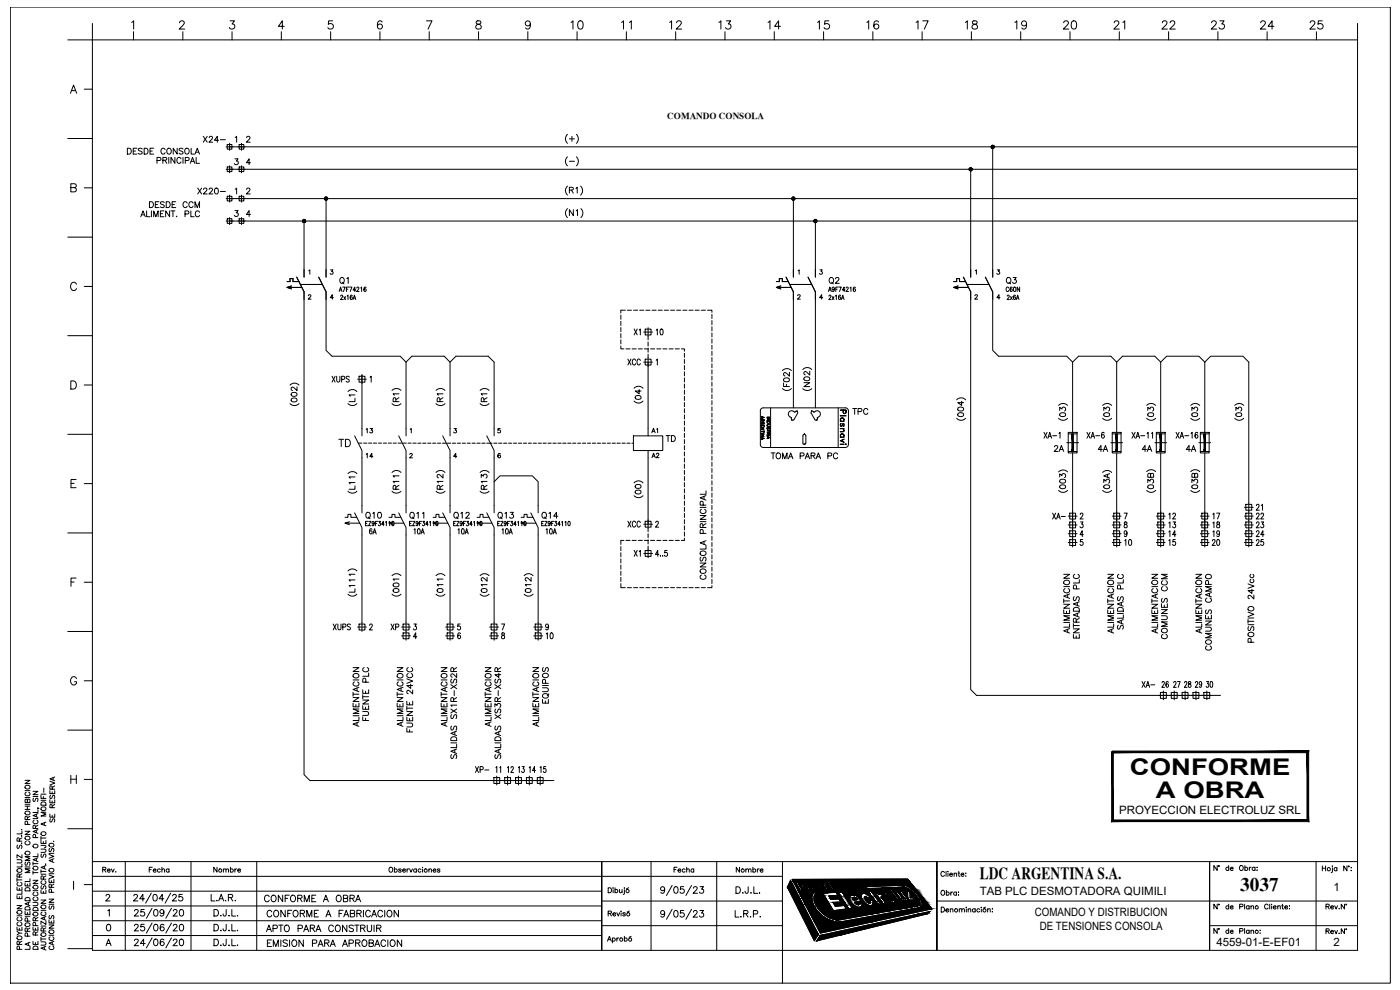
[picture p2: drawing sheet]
<svg xmlns="http://www.w3.org/2000/svg" width="420mm" height="297mm" viewBox="0 0 420 297" stroke-linecap="round" stroke-linejoin="round" font-family="sans-serif">
<defs><g id="words">
<g font-size="6.9">
<text x="339.1" y="232.4">CONFORME</text>
<text x="346.9" y="239.5">A OBRA</text>
</g>
<text font-size="5.8" x="372.2" y="267.4">3037</text>
<g font-size="5.7">
<text x="170.4" y="9.9">10</text>
<text x="185.6" y="9.9">11</text>
<text x="200" y="9.9">12</text>
<text x="214.8" y="9.9">13</text>
<text x="229.7" y="9.9">14</text>
<text x="244.5" y="9.9">15</text>
<text x="259.3" y="9.9">16</text>
<text x="274.1" y="9.9">17</text>
<text x="288.9" y="9.9">18</text>
<text x="303.7" y="9.9">19</text>
<text x="318.2" y="9.9">20</text>
<text x="333.4" y="9.9">21</text>
<text x="347.8" y="9.9">22</text>
<text x="362.7" y="9.9">23</text>
<text x="377.5" y="9.9">24</text>
<text x="392.3" y="9.9">25</text>
</g>
<g font-size="5.3">
<text x="101.2" y="86.4">Q1</text>
<text x="248" y="86.4">Q2</text>
<text x="301.3" y="86.4">Q3</text>
<text x="100.9" y="135.1">TD</text>
<text x="109" y="157">Q10</text>
<text x="122.1" y="157">Q11</text>
<text x="135.5" y="157">Q12</text>
<text x="148.5" y="157">Q13</text>
<text x="161.9" y="157">Q14</text>
<text x="141.8" y="233.2">XP-</text>
<text x="79" y="280.8">APTO PARA CONSTRUIR</text>
</g>
<text font-size="5.1" x="294" y="263.6">LDC ARGENTINA S.A.</text>
<g font-size="4.9">
<text x="37.4" y="47.6">DESDE CONSOLA</text>
<text x="60" y="43.7">X24-</text>
<text x="58.6" y="59.3">X220-</text>
<text x="44.1" y="63.5">DESDE CCM</text>
<text x="189.4" y="101.6">X1</text>
<text x="196.1" y="101.6">10</text>
<text x="187.7" y="110.8">XCC</text>
<text x="98.8" y="115.7">XUPS</text>
<text x="255.1" y="125.6">TPC</text>
<text x="199" y="133.7">TD</text>
<text x="315.4" y="136.5">2A</text>
<text x="325.3" y="132.6">XA-6</text>
<text x="328.8" y="136.5">4A</text>
<text x="341.8" y="136.5">4A</text>
<text x="352.1" y="132.6">XA-16</text>
<text x="355.2" y="136.5">4A</text>
<text x="230.4" y="139">TOMA PARA PC</text>
<text x="376.1" y="154.2">21</text>
<text x="110.1" y="161.6">6A</text>
<text x="136.5" y="161.6">10A</text>
<text x="163" y="161.6">10A</text>
<text x="187.7" y="159.5">XCC</text>
<text x="315" y="157">XA-</text>
<text x="350" y="159.5">13</text>
<text x="350" y="157">12</text>
<text x="363" y="157">17</text>
<text x="376.1" y="159.5">23</text>
<text x="376.1" y="157">22</text>
<text x="336.5" y="164.7">10</text>
<text x="350" y="162.3">14</text>
<text x="363" y="162.3">19</text>
<text x="376.1" y="162.3">24</text>
<text x="189.4" y="168.3">X1</text>
<text x="99.1" y="190.1">XUPS</text>
<text x="116.4" y="190.1">XP</text>
<text x="163" y="193">10</text>
<text x="325.3" y="192.6" transform="rotate(-90 325.3 192.6)">ENTRADAS PLC</text>
<text x="351.7" y="193" transform="rotate(-90 351.7 193)">COMUNES CCM</text>
<text x="364.8" y="196.1" transform="rotate(-90 364.8 196.1)">COMUNES CAMPO</text>
<text x="341.8" y="207.4">XA-</text>
<text x="347.8" y="207.4">26</text>
<text x="351.4" y="207.4">27</text>
<text x="354.5" y="207.4">28</text>
<text x="361.2" y="207.4">30</text>
<text x="165.8" y="212.4" transform="rotate(-90 165.8 212.4)">EQUIPOS</text>
<text x="111.8" y="217.3" transform="rotate(-90 111.8 217.3)">FUENTE PLC</text>
<text x="125.2" y="220.8" transform="rotate(-90 125.2 220.8)">FUENTE 24VCC</text>
<text x="155.2" y="233.2" transform="rotate(-90 155.2 233.2)">12</text>
<text x="161.9" y="233.2" transform="rotate(-90 161.9 233.2)">14</text>
<text x="165.1" y="233.2" transform="rotate(-90 165.1 233.2)">15</text>
<text x="78.7" y="271.6">CONFORME A OBRA</text>
<text x="79.4" y="276.2">CONFORME A FABRICACION</text>
<text x="79.4" y="285">EMISION PARA APROBACION</text>
</g>
<g font-size="4.4">
<text x="109" y="131.2">13</text>
<text x="194.7" y="131.2">A1</text>
<text x="109" y="138.6">14</text>
<text x="194.7" y="138.6">A2</text>
<text x="151.3" y="229" transform="rotate(-90 151.3 229)">SALIDAS XS3R-XS4R</text>
<text x="151.3" y="233.2" transform="rotate(-90 151.3 233.2)">11</text>
<text x="17.6" y="248" transform="rotate(-90 17.6 248)">SE RESERVA</text>
<text x="43.7" y="262.8">Fecha</text>
<text x="63.1" y="262.8">Nombre</text>
<text x="201.4" y="262.8">Fecha</text>
<text x="220.1" y="262.8">Nombre</text>
</g>
<text font-size="4" x="300.9" y="88.5">C60N</text>
<g font-size="3.4">
<text x="335.9" y="244.2">PROYECCION ELECTROLUZ SRL</text>
<text x="294" y="268.6">TAB PLC DESMOTADORA QUIMILI</text>
<text x="400.2" y="267.4">1</text>
<text x="310.6" y="274.9">COMANDO Y DISTRIBUCION</text>
<text x="312" y="278.9">DE TENSIONES CONSOLA</text>
<text x="365.1" y="283.7">4559-01-E-EF01</text>
<text x="400.2" y="284">2</text>
</g>
<text font-size="2.8" x="200.3" y="35.8">COMANDO CONSOLA</text>
</g></defs>
<!-- layer: ASHADE -->
<g fill="none" stroke="#000" stroke-width=".3">
<path d="M3.1 2.1h414.2v292.9h-414.2zM7.5 234.1h1.5l-1.5 1h1.5M7.5 239.3h1.5M7.5 237.2h1.5M7.7 235.7a.71 .71 0 0 1 1.1-.1 .71 .71 0 0 1 0 1.1 .71 .71 0 0 1-1.1-.1l-.2-.3zM7.9 237.7a.53 .53 0 0 0-.4 .6 .53 .53 0 0 0 .6 .5 .6 .6 0 0 0 .8-.2 .6 .6 0 0 0-.1-.8l-.2-.1M9.9 237.4h1.5l-1.5 1h1.5M9.9 239h1.5M10.1 239.5l-.2 .3 .2 .7 .4-.2 .3-.7h.5l.1 .5-.2 .4M12.3 238.6v1h1.5M12.3 238.3h1.5M5.1 257.9h1.1l.4 .5-.2 .5h-1.3"/>
<path d="M5.3 253.6l-.2 .3 .2 .7 .3-.1 .6-.9 .4 .3-.2 .7M5.8 252.4l-.1-.9-.5-.1-.1 1h1.5M6.4 253h.1M6.4 250.8h.1M6.4 248.9h.1M6.6 259.3v.8h-1.5M6.6 256.5v.9l-1.5-.9v.9M6.6 249.4v.8h-1.5M6.6 251.4l-.8 .5M7.5 249.4h1.5l-1.5 1h1.5M7.5 242.9h1.5M7.5 241.9h1.5"/>
<path d="M7.5 241.3h1.5M7.6 251.2a.7 .7 0 0 1 .9-.3 .7 .7 0 0 1 .3 1 .72 .72 0 0 1-.9 .1 .72 .72 0 0 1-.3-.8zM7.7 258.6l-.1 .9 .4 .1 .4-.9 .4-.1 .2 .4-.2 .6M7.7 255.5a.71 .71 0 0 1 1.1-.1 .71 .71 0 0 1 0 1.1 .71 .71 0 0 1-1.1-.1l-.2-.3zM7.7 243.5a.71 .71 0 0 1 1.1-.1 .71 .71 0 0 1 0 1 .71 .71 0 0 1-1.1-.1l-.2-.2zM7.9 252.4a.54 .54 0 0 0-.4 .7 .54 .54 0 0 0 .6 .4 .61 .61 0 0 0 .8-.2 .61 .61 0 0 0-.1-.8l-.2-.1M8.2 245.9l-.1-.8-.4-.1-.2 .9h1.5M8.2 240.1l.3-.3h.3l.2 .3v.7h-1.5l.2-1 .4 .1 .1 .9M8.2 241.9v1M8.3 247.4l-.1-.9h-.6l-.1 .9h1.5M9 257h-1.5l1.5 .6-1.5 .6h1.5M9 244.9l-.8 .5"/>
<path d="M9.9 258.6v1M9.9 259.1h1.5M9.9 245.6h1.5M10.3 246.1a.53 .53 0 0 0-.4 .6 .53 .53 0 0 0 .6 .4h.3a.54 .54 0 0 0 .6-.4 .54 .54 0 0 0-.4-.6M10.6 248.6l-.1-.9-.3-.1-.3 .3v.7h1.5M10.7 251.3l-.1-.8-.5-.1-.2 .9h1.5M10.9 244.3v.8M10.9 249.1v.7M10.9 257.6v.7M11.3 242.4l.4 .2M11.4 257.4l-1.5 .5 1.5 .6M11.4 256.2v.8h-1.5"/>
<path d="M11.4 248.9l-1.5 .6 1.5 .5M11.4 244.1l-1.5 .6 1.5 .6M11.4 242.9v.9h-1.5M11.4 247.6l-.8 .5M12.3 254.8h1.1l.4 .4-.2 .5h-1.3M12.3 253.6l1.4 .1v.5l-.4 .1M12.3 252.2v.9h1.5v-.9M12.3 251v1M12.3 251.4h1.5M12.3 240.1h1.5M12.4 240.9a.82 .82 0 0 1 1.4 .2v.5h-1.5zM12.5 256.3l-.2 .3 .2 .6 .4-.1 .3-.8 .5 .1 .1 .5-.2 .3"/>
<path d="M13 252.5v.6M13.3 259.9v.7M13.7 259.3h.1M13.8 259.7l-1.5 .6 1.5 .5M13.8 246.7l-1.5 .5 1.5 .6M13.8 243.7h-1.5l1.5 .6-1.5 .5h1.5M14.7 256.4l1.5 .5-1.5 .6M14.7 256h1.5M14.9 254.6l-.1 .8 .4 .1 .4-.9h.4l.2 .3-.2 .6M15.7 257.9v.7M16 252.4h.1M16.2 257.6l-1.5 .6 1.5 .6"/>
<path d="M5.1 278.2v.9h1.5v-.9M5.1 271.7h1.5l-1.5 1h1.5M5.1 268.7v.9h1.5v-.9M5.1 266.2v.9h1.5v-.9M5.1 279.4l.7 .6M5.1 274.8h1.5M5.1 264h1.5M5.1 263.5v1M5.2 273.4a.7 .7 0 0 1 .9-.2 .7 .7 0 0 1 .3 .9 .72 .72 0 0 1-.9 .1 .72 .72 0 0 1-.3-.8zM5.2 260.9a.7 .7 0 0 1 .9-.3 .7 .7 0 0 1 .3 1 .73 .73 0 0 1-.9 .1 .73 .73 0 0 1-.3-.8zM5.4 276.7a.55 .55 0 0 0-.3 .7 .55 .55 0 0 0 .6 .4h.3a.54 .54 0 0 0 .6-.4 .54 .54 0 0 0-.4-.7M5.4 275.3a.55 .55 0 0 0-.3 .6 .55 .55 0 0 0 .6 .4h.3a.54 .54 0 0 0 .6-.4 .54 .54 0 0 0-.4-.6"/>
<path d="M5.4 264.8a.55 .55 0 0 0-.3 .6 .55 .55 0 0 0 .6 .4h.3a.54 .54 0 0 0 .6-.4 .54 .54 0 0 0-.4-.6M5.8 263.2l-.1-.9-.3-.1-.3 .3v.7h1.5M5.8 266.5v.6M5.8 269.1v.5M5.8 278.5v.6M6.6 280h-.8l-.7 .6M6.6 267.4v.9h-1.5M6.6 262.2l-.8 .5M7.5 273.4v.9h1.5v-.9M7.5 264.9v.9h1.5v-.9M7.5 274.9h1.5M7.5 260.1h1.5"/>
<path d="M7.6 277.2a.7 .7 0 0 1 .9-.3 .7 .7 0 0 1 .3 1 .72 .72 0 0 1-.9 .1 .72 .72 0 0 1-.3-.8zM7.6 272.3a.84 .84 0 0 1 1.4 .2v.5h-1.5zM7.6 269.6a.82 .82 0 0 1 1.4 .2v.5h-1.5zM7.6 266.6a.81 .81 0 0 1 1-.2 .81 .81 0 0 1 .4 .9h-1.5zM8.2 279.4l-.1-.8-.4-.1-.2 .9h1.5M8.2 265.3v.5M8.2 273.8v.5M8.3 276.4l-.1-.8-.5-.1-.2 .9h1.5M8.5 270.8v.7M9 270.6l-1.5 .6 1.5 .5M9 263.6v.9h-1.5M9 260.7h-1.5l1.5 .5-1.5 .6h1.5"/>
<path d="M9 278.4l-.8 .5M9.9 278.2v.9h1.5v-.9M9.9 270.7h1.1l.4 .5-.2 .5h-1.3M9.9 264.1h1.5l-1.5 1h1.5M9.9 267.2h1.5M9.9 261.8h1.5M9.9 261.3v1M10 272.5a.82 .82 0 0 1 1.4 .2v.5h-1.5zM10.3 269.2a.54 .54 0 0 0-.4 .6 .54 .54 0 0 0 .6 .5h.3a.55 .55 0 0 0 .6-.5 .55 .55 0 0 0-.4-.6M10.3 267.7a.54 .54 0 0 0-.4 .6 .54 .54 0 0 0 .6 .5h.3a.55 .55 0 0 0 .6-.5 .55 .55 0 0 0-.4-.6M10.6 276.3l-.1-.9-.3-.1-.3 .3v.7h1.5M10.6 278.5v.6"/>
<path d="M10.7 277.7l-.1-.8-.5-.1-.2 .9h1.5M11.4 279.6l-.8 .5M11.4 275.3l-.8 .5M12.3 270.1h1.5l-1.5 .9h1.5M12.3 267.1v.9h1.5v-.9M12.3 261v.9M12.3 277.9h1.5M12.3 273.1h1.5M12.3 262.3h1.5M12.3 261.5h1.5M12.5 265.8l-.2 .3 .2 .6 .4-.1 .3-.8h.4l.2 .3-.2 .6M12.7 273.6a.54 .54 0 0 0-.4 .7 .54 .54 0 0 0 .6 .4h.3a.55 .55 0 0 0 .6-.4 .55 .55 0 0 0-.4-.7"/>
<path d="M12.7 264.3a.54 .54 0 0 0-.4 .6 .54 .54 0 0 0 .6 .4h.3a.55 .55 0 0 0 .6-.4 .55 .55 0 0 0-.4-.6M13 279.3l-.1-.8-.5-.1-.1 .9h1.5M13 263.8l-.1-.9-.3-.1-.3 .4v.6h1.5M13 267.4v.6M13.3 275.2v.7M13.8 276.4v1l-1.5-1v1M13.8 275l-1.5 .6 1.5 .5M13.8 278.4l-.8 .5M13.8 262.8l-.8 .5M14.7 277.5h1.5l-1.5 1h1.5M14.7 276v1h1.5v-1M14.7 269.8h1.5l-1.5 .9h1.5"/>
<path d="M14.7 263.8v1h1.5v-1M14.7 262.5l1.5 .6-1.5 .5M14.7 271.3h1.5M14.7 262.2h1.5M14.9 274.7l-.2 .3 .1 .6h.4l.4-.8 .4-.1 .2 .3-.2 .7M14.9 271.8l-.2 .4 .2 .6 .4-.1 .5-.9 .4 .4-.2 .6M15.4 266.2l-.1-.8-.5-.1-.1 .9h1.5M15.4 264.2v.6M15.4 276.4v.6M15.5 267.7l-.1-.8-.6-.1-.1 .9h1.5M16.2 265.3l-.8 .5M5.2 281.1a.7 .7 0 0 1 .9-.3 .7 .7 0 0 1 .3 1 .73 .73 0 0 1-.9 .1 .73 .73 0 0 1-.3-.8z"/>
<path d="M5.8 283.4l-.1-.9-.3-.1-.3 .3v.7h1.5M5.9 284.8l-.1-.8-.6-.1-.1 .9h1.5M6.6 282.4l-.8 .5M8.3 280.9l-.1-.8-.5-.1-.2 .9h1.5M8.5 282.9v.7M9 284v.8h-1.5M9 282.7l-1.5 .6 1.5 .6M9.9 282.5v.9h1.5v-.9M10.1 284h1.1l.2 .8h-1.5zM10.6 280.6l-.1-.9-.3-.1-.3 .3v.7h1.5M10.6 282.8v.6M12.3 282.6h1.1l.4 .4-.2 .5-1.3 .1"/>
<path d="M12.3 281.7h1.5M12.3 281.2v1M13.3 284.1v.7M13.8 283.9l-1.5 .6 1.5 .6M14.7 280.6h1.5M15 283.9a.55 .55 0 0 0-.3 .6 .55 .55 0 0 0 .6 .4h.3a.55 .55 0 0 0 .6-.4 .55 .55 0 0 0-.4-.6M15 281.1a.55 .55 0 0 0-.3 .6 .55 .55 0 0 0 .6 .5h.3a.55 .55 0 0 0 .6-.5 .55 .55 0 0 0-.4-.6M15.7 282.7v.7M16.2 282.5l-1.5 .5 1.5 .6M27.7 285.1v-273.1h379.7v273.1M234.8 285.1v9.9"/>
<circle cx="10.6" cy="253.8" r=".69"/>
<circle cx="13" cy="242.7" r=".69"/>
<circle cx="13" cy="250.1" r=".69"/>
<circle cx="15.4" cy="253.6" r=".68"/>
<circle cx="10.6" cy="266.2" r=".68"/>
<circle cx="10.6" cy="274.3" r=".69"/>
<circle cx="10.6" cy="260.5" r=".69"/>
<circle cx="13" cy="272.1" r=".69"/>
<circle cx="15.4" cy="279.6" r=".68"/>
<circle cx="15.4" cy="261.1" r=".68"/>
<circle cx="13" cy="280.4" r=".68"/>
</g>
<!-- layer: Texto-rotulo -->
<g fill="none" stroke="#000" stroke-width=".3">
<path d="M20.3 12h7.4M39.5 6.7l.6-.4v2.4M40.1 9.5v2.5M53.9 6.8l.5-.5 .8 .2a.74 .74 0 0 1-.3 1l-1.1 1.2h1.6M54.9 9.5v2.5M69.1 6.3h1.3l-.8 .9a.82 .82 0 0 1 .7 1.3 .82 .82 0 0 1-1.5-.2M69.6 9.5v2.5M84.4 9.5v2.5M85.3 7.9h-1.7l1.1-1.6v2.4M99.2 9.5v2.5M99.8 6.3h-1.2l-.1 1a.87 .87 0 0 1 1.3 0 .87 .87 0 0 1-.1 1.3 .87 .87 0 0 1-1.3-.3M114 9.5v2.5"/>
<path d="M114.7 6.6a.69 .69 0 0 0-1.1-.2 1.41 1.41 0 0 0 .5 2.3 .76 .76 0 0 0 .7-.8 .76 .76 0 0 0-.8-.7 .76 .76 0 0 0-.7 .7M128 6.3h1.6l-1.1 2.4M128.8 9.5v2.5M143 6.4a.49 .49 0 0 0 .3 .8 .87 .87 0 0 1 .9 .4 .87 .87 0 0 1 0 1l-.8 .1-.5-.2a.91 .91 0 0 1 .1-1 .91 .91 0 0 1 1-.3 .49 .49 0 0 0 .2-.8zM143.6 9.5v2.5M158.4 9.5v2.5M159.2 7.1a.77 .77 0 0 1-1.1 .7 .77 .77 0 0 1-.3-1.2 .77 .77 0 0 1 1.2 0 1.3 1.3 0 0 1-.8 2.1l-.4-.3M173.2 9.5v2.5M188 9.5v2.5M202.8 9.5v2.5M217.6 9.5v2.5M232.4 9.5v2.5"/>
<path d="M247.2 9.5v2.5M262 9.5v2.5M276.7 9.5v2.5M291.5 9.5v2.5M306.3 9.5v2.5M321.1 9.5v2.5M335.9 9.5v2.5M350.7 9.5v2.5M365.5 9.5v2.5M380.3 9.5v2.5M395.1 9.5v2.5M407.4 7v5"/>
<path d="M21.1 28l1-2.5 .9 2.5M21.5 27.2h1.2M25.3 26.8h2.4M20.3 41.6h7.4M21.3 56.3l1.4-.1 .2-.4-.1-.4-.5-.3h-1v2.5h1a.65 .65 0 0 0 .6-.7 .65 .65 0 0 0-.6-.6M25.3 56.4h2.4M20.3 71.1h7.4M23 85.3a.92 .92 0 0 0-1.1-.6 .92 .92 0 0 0-.7 .9 1.02 1.02 0 0 0 .3 1.3 1.02 1.02 0 0 0 1.3-.1l.2-.2M25.3 85.9h2.4M20.3 100.7h7.4M21.3 114.3h.8a1.31 1.31 0 0 1 .8 1.2 1.31 1.31 0 0 1-.8 1.2h-.8zM25.3 115.5h2.4"/>
<path d="M20.3 130.3h7.4M20.3 159.9h7.4M21.3 145h.9M22.8 143.9h-1.5v2.4h1.5M25.3 145.1h2.4M21.3 174.6h.9M22.8 173.4h-1.5v2.5M25.3 174.7h2.4M20.3 189.5h7.4M20.3 219.1h7.4M23 203.6a.91 .91 0 0 0-1.1-.6 .91 .91 0 0 0-.7 1v.6a.89 .89 0 0 0 .9 .9 .89 .89 0 0 0 .9-.9h-.6M25.3 204.3h2.4"/>
<path d="M21.3 232.6v2.5M21.3 233.8h1.6M22.9 232.6v2.5M25.3 233.9h2.4M20.3 248.7h7.4M22.1 264.4v2.5M25.3 265.4h2.4M20.3 284.6h7.4"/>
</g>
<!-- layer: TEXTOS -->
<g fill="none" stroke="#000" stroke-width=".3">
<path d="M27.7 7v5M70.5 47.7h.9l-.5 .6a.59 .59 0 0 1 .5 1 .59 .59 0 0 1-1.1-.2M70.6 56.8l.4-.4v1.8M70.6 41.2l.4-.3v1.8M74 56.9l.3-.5 .5 .1 .2 .3-.2 .6-.9 .8h1.2M74 41.3l.3-.4h.4l.3 .3-.2 .6-.9 .9h1.2M75.2 48.8h-1.3l.9-1.1v1.7M170.3 55.8a1.81 1.81 0 0 0 0 2.7M170.3 40.3a1.81 1.81 0 0 0 0 2.7M170.3 47.1a1.8 1.8 0 0 0 0 2.6M170.9 57l1-.1 .1-.5-1.1-.2v1.7M170.9 41.7h1.5"/>
<path d="M170.9 48.4h1.5M171.5 57l.6 .9M171.6 40.9v1.5M172.8 56.5l.4-.3v1.7M173 40.3a1.85 1.85 0 0 1 0 2.7M173 47.1a1.85 1.85 0 0 1 0 2.6M174.2 55.8a1.81 1.81 0 0 1 0 2.7M42.2 65l.7-1.7 .7 1.7M70.5 63.2h.9l-.5 .6a.59 .59 0 0 1 .5 1 .59 .59 0 0 1-1.1-.2M75.2 64.4h-1.3l.9-1.2v1.7M170.3 62.6a1.78 1.78 0 0 0 0 2.7M172.1 62.9v1.8l-1.2-1.8v1.8"/>
<path d="M172.9 63.3l.4-.4v1.8M174.3 62.6a1.78 1.78 0 0 1 0 2.7M102.2 88.9l.2-.4 .4 .3-.6 1.1h.7M103.2 89l.5 .9M103.7 89l-.5 .9M104.2 88.8l.2-.3v1.4M105.7 88.7v-.1a.65 .65 0 0 0-.7 .5 .65 .65 0 0 0 .4 .8 .36 .36 0 0 0 .3-.5 .36 .36 0 0 0-.5-.2l-.1 .2M106 89.9l.4-1.4 .4 1.4M106.1 89.4h.5M248.8 88.9l.2-.4 .4 .3-.7 1.1h.7M249.7 89l.6 .9M250.3 89l-.6 .9"/>
<path d="M250.7 88.8l.3-.3v1.4M252.3 88.7l-.2-.2a.65 .65 0 0 0-.5 .7 .65 .65 0 0 0 .6 .6 .37 .37 0 0 0 .1-.5 .37 .37 0 0 0-.6-.1v.2M252.5 89.9l.4-1.4 .4 1.4M252.7 89.4h.5M234.8 116.6a1.81 1.81 0 0 0 2.7 0M234.8 111.2a1.81 1.81 0 0 1 2.7 0M235.2 114.9v1.1h1.7M235.2 113.6a.87 .87 0 0 1 1.1-.3 .87 .87 0 0 1 .5 1 .87 .87 0 0 1-1 .3 .87 .87 0 0 1-.6-1zM236 115.3v.7M236.9 111.7v1.2l-.8-.9-.6-.2-.3 .2v.5l.4 .3M240.9 116.6a1.85 1.85 0 0 0 2.7 0M240.9 110.9a1.81 1.81 0 0 1 2.7 0"/>
<path d="M241.3 114.8h1.7l-1.7 1.2h1.7M241.3 113.3a.87 .87 0 0 1 1.1-.3 .87 .87 0 0 1 .5 1 .87 .87 0 0 1-1.1 .3 .87 .87 0 0 1-.5-1zM243 111.4v1.2l-1.4-1.1-.3 .6 .4 .4M228.4 124.9l.9 .4-.9 .3 .8-.3zM228.4 126.3l.5-.2zM228.4 127.6h.9v.5v-.5h-.8l-.1 .5zM228.4 128.4h.9l-.7 .5h.7h-.9l.8-.5zM228.4 130h.9zM228.4 130.4h.9l-.7 .5 .7 .1h-.9l.8-.6zM228.4 131.2l.9 .3-.9 .4 .8-.4zM228.5 126.8l.1-.1a.43 .43 0 0 1 .5-.1 .43 .43 0 0 1 .2 .5l-.2 .1a.29 .29 0 0 0 .2-.3 .29 .29 0 0 0-.3-.2h-.2a.29 .29 0 0 0-.3 .2 .29 .29 0 0 0 .1 .3l.2-.2v.3l-.2-.1zM228.6 125v.5"/>
<path d="M228.6 131.3v.5M228.7 125v.5M228.7 131.3v.4M228.9 125.9v.4h.3l.1-.5h-.9l.9 .1-.1 .4h-.3v-.4M228.9 127.6v.3v-.3M229.3 129.4h-.9l.9 .1M229.3 129.2v.5zM230.2 125.2h.9zM230.2 125.5h.9l-.8 .6h.8h-.9l.7-.5zM230.2 126.5h.9v.3a.47 .47 0 0 1-.5 .3 .47 .47 0 0 1-.4-.3zM230.2 129.8h.9l-.1 .5-.2 .1-.2-.2v-.3l.1 .4h.3v-.4zM230.2 130.3l.4-.2z"/>
<path d="M230.2 130.7h.9zM230.2 131l.9 .3-.9 .3 .7-.3zM230.2 126.5h.8a.42 .42 0 0 1-.2 .5 .42 .42 0 0 1-.6-.2zM230.2 127.5l.9-.2-.9 .3 .1 .3h.8h-.8zM230.2 128.3l.2 .5 .5-.6 .1 .5-.1-.4-.6 .5zM230.4 131v.5M231 129.3h-.8h.8M231 129l.1 .6zM252.2 124.7l1.7 .1zM252.2 126.4l1.1 .1zM252.2 128.6h1.1zM252.2 131.2h1.1z"/>
<path d="M252.2 132.2l1.1-.5-1 .5 1 .5zM252.2 133.3h1.1zM252.3 125.6a.57 .57 0 0 1 .8-.1 .57 .57 0 0 1 0 .9l.2-.4a.51 .51 0 0 0-.5-.6 .51 .51 0 0 0-.5 .6l.1 .4-.2-.4zM252.3 127.8h.4M252.3 127.1v.8M252.4 130.2a.57 .57 0 0 1 .8 .2 .57 .57 0 0 1-.1 .8l.2-.4a.51 .51 0 0 0-.5-.6 .51 .51 0 0 0-.5 .6l.1 .4-.2-.4zM252.9 127.2h.4M253 123.1l.1 .8 .7 .1 .1-1h-1.7l1.7 .1-.1 .8h-.6l-.1-.8M253 127.1l-.5 .9-.3-.4 .2-.6-.1 .2M253 128.6l.3 .5v.4l-1.1 .1 1-.2 .1-.3zM253.2 127.1v.8M253.3 127.8l-.2 .2 .2-.4-.2-.6-.5 .9"/>
<path d="M253.7 133.3h.2zM253.9 133.3h.1M210.1 154.7h1.8l-1.8 1.1h1.8M210.1 156.5h1.8M210.1 152.2h1.8M210.5 152.8a.65 .65 0 0 0-.4 .8 .65 .65 0 0 0 .7 .5h.4a.64 .64 0 0 0 .7-.5 .64 .64 0 0 0-.4-.8M210.9 158.3v-1l-.6-.1-.2 1.1h1.8M211 151.6l-.1-1-.6-.1-.2 1.1h1.8M211.3 149v.8M211.9 148.7l-1.8 .7 1.8 .7M211.9 147.3v1h-1.8M211.9 157.1l-1 .6"/>
<path d="M210.1 168.9h1.8l-1.8 1.2h1.8M210.2 171a.84 .84 0 0 1 1.1-.3 .84 .84 0 0 1 .3 1.2 .87 .87 0 0 1-1 .1 .87 .87 0 0 1-.4-1zM210.2 165.7a.84 .84 0 0 1 1.1-.4 .84 .84 0 0 1 .3 1.2 .87 .87 0 0 1-1 .1 .87 .87 0 0 1-.4-.9zM210.4 167.2l-.3 .4 .3 .7 .4-.1 .4-.9h.6l.1 .6-.3 .4M210.5 172.5a.66 .66 0 0 0-.4 .8 .66 .66 0 0 0 .7 .5h.4a.65 .65 0 0 0 .7-.5 .65 .65 0 0 0-.4-.8M211 160l-.1-1-.6-.1-.2 1.1h1.8M211.3 162.5v.8M211.9 163.7v1h-1.8M211.9 162.2l-1.8 .7 1.8 .7M319.2 172.3h1.8l-1.8 1.2h1.8M319.2 179.7v1.2M319.2 176h1.8"/>
<path d="M319.3 174.4a.83 .83 0 0 1 1.2-.3 .83 .83 0 0 1 .2 1.2 .86 .86 0 0 1-1 .1 .86 .86 0 0 1-.4-1zM319.7 176.6a.65 .65 0 0 0-.5 .7 .65 .65 0 0 0 .7 .6h.4a.66 .66 0 0 0 .7-.6 .66 .66 0 0 0-.4-.7M321 178.2l-1.8 .7 1.8 .6M332.4 172.3h1.8l-1.8 1.2h1.8M332.4 176h1.8M332.4 179.7v1.2M332.7 174.3a.87 .87 0 0 1 1-.2 .87 .87 0 0 1 .4 1 .84 .84 0 0 1-1.1 .3 .84 .84 0 0 1-.3-1.1zM332.9 176.6a.65 .65 0 0 0-.5 .7 .65 .65 0 0 0 .7 .6h.4a.65 .65 0 0 0 .7-.6 .65 .65 0 0 0-.4-.7M333.6 178.4v.9M334.2 178.2l-1.8 .7 1.8 .6M335.6 179l-.2 .5 .2 .7 .4-.1 .6-1.1h.3l.2 .5-.2 .7M335.8 172.3a.64 .64 0 0 0-.4 .8 .64 .64 0 0 0 .6 .5 .72 .72 0 0 0 1-.2 .72 .72 0 0 0-.1-1l-.2-.1"/>
<path d="M336.3 176.7l-.1-1-.7-.1-.1 1.1h1.7M337.1 173.9v1h-1.7M345.7 172.3h1.7l-1.7 1.2h1.7M345.7 176h1.7M345.7 179.7v1.2M345.8 174.4a.83 .83 0 0 1 1.1-.3 .83 .83 0 0 1 .3 1.2 .86 .86 0 0 1-1.1 .1 .86 .86 0 0 1-.3-1zM346.1 176.6a.72 .72 0 0 0-.4 1 .72 .72 0 0 0 1.1 .3 .65 .65 0 0 0 .6-.6 .65 .65 0 0 0-.4-.7M347.4 178.2l-1.7 .7 1.7 .6M358.9 172.3h1.8l-1.8 1.2h1.8M358.9 176h1.8M358.9 179.7v1.2M359 174.4a.84 .84 0 0 1 1.1-.3 .84 .84 0 0 1 .3 1.2 .87 .87 0 0 1-1 .1 .87 .87 0 0 1-.4-1z"/>
<path d="M359.3 176.6a.65 .65 0 0 0-.4 .7 .65 .65 0 0 0 .7 .6h.4a.65 .65 0 0 0 .7-.6 .65 .65 0 0 0-.5-.7M360.7 178.2l-1.8 .7 1.8 .6M374.5 175.2l1.8 .7-1.8 .6M375.4 173.8a.56 .56 0 0 0-.1 .9 .56 .56 0 0 0 .8 0 .56 .56 0 0 0-.1-.9M375.4 172.3a.56 .56 0 0 0-.1 .9 .56 .56 0 0 0 .8 0 .56 .56 0 0 0-.1-.9M375.7 176.8v1.2l-1.2-.8h1.8M376.3 178.5v1.2l-.8-.8-.6-.3-.4 .4v.3l.5 .3M319.2 183v1.1h1.8M319.2 181.3h1.8l-1.8 1.2h1.8M319.2 186.8h1.8M319.2 180.3h1.8M321 188.6l-1.8 .7 1.8 .7"/>
<path d="M321 187.2v1h-1.8M321 184.7h-1.8l1.8 .7-1.8 .7h1.8M332.4 183v1.1h1.8v-1.1M332.4 181.3h1.8l-1.8 1.2h1.8M332.4 186.8h1.8M332.4 180.3h1.8M333.3 183.4v.7M333.6 188.9v.8M334.2 188.6l-1.8 .7 1.8 .7M334.2 187.2v1h-1.8M334.2 184.7h-1.8l1.8 .7-1.8 .7h1.8M335.4 184.1h1.7"/>
<path d="M335.4 182.6a.98 .98 0 0 1 1.7 .2v.6h-1.7zM335.6 187.6l-.2 .4 .2 .8 .4-.2 .6-1h.3l.2 .4-.2 .8M336.5 180.8v.8M336.5 186.2v.8M337.1 185.9l-1.7 .7 1.7 .7M337.1 184.5v1h-1.7M337.1 180.6l-1.7 .6 1.7 .7M345.7 183v1.1h1.7M345.7 181.3h1.7l-1.7 1.2h1.7M345.7 186.8h1.7M345.7 180.3h1.7M347.4 188.6l-1.7 .7 1.7 .7"/>
<path d="M347.4 187.2v1h-1.7M347.4 184.7h-1.7l1.7 .7-1.7 .7h1.7M358.9 183v1.1h1.8M358.9 181.3h1.8l-1.8 1.2h1.8M358.9 186.8h1.8M358.9 180.3h1.8M360.7 188.6l-1.8 .7 1.8 .7M360.7 187.2v1h-1.8M360.7 184.7h-1.8l1.8 .7-1.8 .7h1.8M374.5 183.6l1.8 .7-1.8 .7M374.5 187.4h1.8M374.5 186.4h1.8"/>
<path d="M374.5 185.8v1.2M374.5 185.4h1.8M374.8 189.9a.8 .8 0 0 1 1.1-.2 .8 .8 0 0 1 .1 1.2 .8 .8 0 0 1-1.1 .1 .8 .8 0 0 1-.1-1.1zM374.8 188l-.3 .4 .3 .8 .4-.2 .6-1h.2l.3 .4-.3 .8M374.8 182.1a.8 .8 0 0 1 1.1-.1 .8 .8 0 0 1 .1 1.1 .8 .8 0 0 1-1.1 .2 .8 .8 0 0 1-.1-1.2zM375.5 192.7l-.1-1-.7-.1-.2 1.1h1.8M106 211v1.1h1.7M106 209.3h1.7l-1.7 1.2h1.7M106 200.3h1.7l-1.7 1.2h1.7M106 214.7h1.7M106 208.3h1.7M106 204h1.7"/>
<path d="M106 207.7v1.2M106 202.4a.82 .82 0 0 1 1.2-.3 .82 .82 0 0 1 .3 1.1 .85 .85 0 0 1-1.1 .2 .85 .85 0 0 1-.4-1zM106.4 204.6a.64 .64 0 0 0-.4 .7 .64 .64 0 0 0 .6 .6h.5a.65 .65 0 0 0 .6-.6 .65 .65 0 0 0-.4-.7M107.7 216.6l-1.7 .7 1.7 .6M107.7 215.2v1h-1.7M107.7 212.7h-1.7l1.7 .7-1.7 .7h1.7M107.7 206.2l-1.7 .7 1.7 .6M119.2 211v1.1h1.7M119.2 209.3h1.7l-1.7 1.2h1.7M119.2 200.3h1.7l-1.7 1.2h1.7M119.2 214.7h1.7M119.2 208.3h1.7"/>
<path d="M119.2 207.7v1.2M119.2 204h1.7M119.3 202.4a.83 .83 0 0 1 1.1-.3 .83 .83 0 0 1 .3 1.1 .86 .86 0 0 1-1 .2 .86 .86 0 0 1-.4-1zM119.6 204.6a.65 .65 0 0 0-.4 .7 .65 .65 0 0 0 .6 .6h.5a.64 .64 0 0 0 .6-.6 .64 .64 0 0 0-.4-.7M120.9 216.6l-1.7 .7 1.7 .6M120.9 215.2v1h-1.7M120.9 212.7h-1.7l1.7 .7-1.7 .7h1.7M120.9 206.2l-1.7 .7 1.7 .6M132.4 211v1.1h1.8v-1.1M132.4 209.3h1.8l-1.8 1.2h1.8M132.4 200.3h1.8l-1.8 1.2h1.8M132.4 214.7h1.8"/>
<path d="M132.4 208.3h1.8M132.4 204h1.8M132.4 207.7v1.2M132.5 202.4a.82 .82 0 0 1 1.1-.3 .82 .82 0 0 1 .3 1.1 .85 .85 0 0 1-1 .2 .85 .85 0 0 1-.4-1zM132.8 204.6a.64 .64 0 0 0-.4 .7 .64 .64 0 0 0 .7 .6 .72 .72 0 0 0 .9-.3 .72 .72 0 0 0-.1-.9l-.2-.1M133.2 211.4v.7M133.6 206.4v.9M133.6 216.9v.8M134.2 216.6l-1.8 .7 1.8 .6M134.2 215.2v1h-1.8M134.2 212.7h-1.8l1.8 .7-1.8 .7h1.8M134.2 206.2l-1.8 .7 1.8 .6"/>
<path d="M135.3 212.7l1.8 1.2M135.3 205.4l1.8 1.2M135.6 217.9l-.3 .4 .3 .7 .4-.1 .6-1h.2l.3 .4-.3 .7M135.6 214.4l-.3 .4 .3 .8 .4-.2 .6-1h.2l.3 .4-.3 .8M135.6 203.8l-.3 .4 .3 .7 .4-.1 .6-1h.2l.3 .4-.3 .7M136.1 210.5v-1l-.6-.1-.2 1.1h1.8M136.1 201.5v-1l-.6-.1-.2 1.1h1.8M136.3 207.2v1.5M136.5 219.6v.9M137.1 219.4l-1.8 .6 1.8 .7M137.1 211.6h-1.8l.3 .4M137.1 202.1v1.1l-.9-.8-.6-.2-.3 .6 .4 .4"/>
<path d="M137.1 212.7l-1.8 1.2M137.1 209.3l-1 .6M137.1 205.4l-1.8 1.2M137.1 200.3l-1 .6M145.6 211v1.1h1.8M145.6 209.3h1.8l-1.8 1.2h1.8M145.6 200.3h1.8l-1.8 1.2h1.8M145.6 214.7h1.8M145.6 208.3h1.8M145.6 204h1.8M145.6 207.7v1.2M145.7 202.4a.83 .83 0 0 1 1.1-.3 .83 .83 0 0 1 .3 1.1 .86 .86 0 0 1-1 .2 .86 .86 0 0 1-.4-1z"/>
<path d="M146 204.6a.64 .64 0 0 0-.4 .7 .64 .64 0 0 0 .7 .6h.4a.64 .64 0 0 0 .7-.6 .64 .64 0 0 0-.4-.7M147.4 216.6l-1.8 .7 1.8 .6M147.4 215.2v1h-1.8M147.4 212.7h-1.8l1.8 .7-1.8 .7h1.8M147.4 206.2l-1.8 .7 1.8 .6M159.9 211v1.1h1.8M159.9 209.3h1.8l-1.8 1.2h1.8M159.9 200.3h1.8l-1.8 1.2h1.8M159.9 214.7h1.8M159.9 208.3h1.8M159.9 204h1.8M159.9 207.7v1.2"/>
<path d="M160.1 202.3a.86 .86 0 0 1 1.1-.2 .86 .86 0 0 1 .4 1 .83 .83 0 0 1-1.2 .3 .83 .83 0 0 1-.3-1.1zM160.3 204.6a.65 .65 0 0 0-.4 .7 .65 .65 0 0 0 .7 .6h.4a.64 .64 0 0 0 .7-.6 .64 .64 0 0 0-.5-.7M161.1 216.9v.8M161.7 216.6l-1.8 .7 1.8 .6M161.7 215.2v1h-1.8M161.7 212.7h-1.8l1.8 .7-1.8 .7h1.8M161.7 206.2l-1.8 .7 1.8 .6M135.3 222.9h1.8M135.4 221.4a.97 .97 0 0 1 1.7 .2v.6h-1.8zM135.6 226.4l-.3 .4 .3 .8 .4-.2 .4-.9 .6 .1 .1 .6-.3 .4M136.5 225v.8M137.1 224.7l-1.8 .7 1.8 .7"/>
<path d="M137.1 223.3v1h-1.8M365.3 259.7v1.5l-1-1.5v1.5M368.7 259.7v1.5M372.3 259.8a.67 .67 0 0 1 .8 .7 .67 .67 0 0 1-1 .5l-.1-.7zM373.6 259.7v1.5M396.9 259.8v1.5M397.8 259.8v1.5M399.8 259.9h.1M404.2 259.8v1.5l-.9-1.5v1.5M30.8 260.9l.9-.1v-.4l-.9-.2v1.5M31.3 260.9l.5 .8M31.8 268.8l.2-.3 .6-.1 .3 .5-1.2 1.4h1.3"/>
<path d="M32.2 261.1h.9a.47 .47 0 0 0-.5-.3 .47 .47 0 0 0-.5 .4 .47 .47 0 0 0 .5 .5l.5-.2M32.2 277.4a.64 .64 0 0 1 .9 .3l.1 .5a.84 .84 0 0 1-.7 1.1 1.24 1.24 0 0 1-.3-1.9zM32.3 273.3l.5-.4v2M33.4 260.7l.4 1 .5-1M34.8 261.6h.1M40.2 268.8l.1-.3 .6-.1 .4 .5-1.3 1.4h1.4M40.4 277.8l.2-.4 .5-.1 .4 .6-1.2 1.4h1.3M40.4 273.4l.2-.4 .5-.1 .4 .6-1.2 1.4h1.3M43.3 277.3h-1l-.1 .9a.69 .69 0 0 1 1.1 0 .69 .69 0 0 1-.2 1 .69 .69 0 0 1-1-.3M43.3 272.9h-1l-.1 .8a.69 .69 0 0 1 1.1 0 .69 .69 0 0 1-.1 1.1 .69 .69 0 0 1-1.1-.3M43.3 269.7h-1.4l1-1.3v1.9M45.4 268l-1.7 3"/>
<path d="M45.6 277l-1.7 3M45.6 272.5l-1.7 3M46.2 268.5a.62 .62 0 0 1 .9 .2l.1 .5a.9 .9 0 0 1-.6 1.1h-.2a1.26 1.26 0 0 1-.2-1.8zM46.4 277.4a.64 .64 0 0 1 .9 .3l.1 .5a.86 .86 0 0 1-.7 1.1 1.28 1.28 0 0 1-.3-1.9zM46.4 273a.62 .62 0 0 1 .9 .3l.1 .4a.9 .9 0 0 1-.6 1.2h-.1a1.26 1.26 0 0 1-.3-1.9zM49.2 269.7h-1.4l.9-1.3v1.9M49.2 277.6l-.1-.2a.66 .66 0 0 0-.9 .3v1.3a.62 .62 0 0 0 .9 .1 .62 .62 0 0 0-.2-1 .62 .62 0 0 0-.8 .5M49.2 273.5a.62 .62 0 0 1-.9 .6 .62 .62 0 0 1-.2-1 .62 .62 0 0 1 1 .1l.1 .3a.91 .91 0 0 1-.7 1.4l-.4-.3M51.2 268l-1.6 3M51.5 277l-1.7 3M51.5 272.5l-1.7 3M51.8 268.8l.2-.3 .6-.1 .3 .5-1.2 1.4h1.3"/>
<path d="M52 277.8l.2-.4 .6-.1 .3 .6-1.2 1.4h1.3M52 273.4l.2-.4 .6-.1 .3 .6-1.2 1.4h1.3M54.1 277.4a.64 .64 0 0 1 .9 .3l.1 .5a.86 .86 0 0 1-.7 1.1 1.28 1.28 0 0 1-.3-1.9zM54.1 273a.62 .62 0 0 1 .9 .3l.1 .4a.9 .9 0 0 1-.6 1.2h-.1a1.26 1.26 0 0 1-.3-1.9zM54.7 268.4h-.9l-.1 .8a.7 .7 0 0 1 1 0 .7 .7 0 0 1-.1 1.1 .7 .7 0 0 1-1-.3M63.4 268.4v1.9h1.1M64.2 277.3h.7a1.04 1.04 0 0 1 .7 1 1.04 1.04 0 0 1-.7 1h-.7zM64.2 272.9h.7a1.04 1.04 0 0 1 .7 1 1.04 1.04 0 0 1-.7 1h-.7zM65.1 270.1v.2zM65.6 270.3l.8-1.9 .7 1.9M65.9 269.7h.9M66.2 274.8h.2z"/>
<path d="M66.3 279.1v.2zM67.7 270.1v.2zM67.9 277.3l-.1 1.8-.7 .1-.1-.6M67.9 272.9l-.1 1.8-.7 .1-.1-.6M68.5 269.3l1.2-.1 .1-.7-1.3-.1v1.9M68.6 274.8h.2zM68.7 279.1v.2zM69.2 269.3l.7 1M69.6 277.3v2h1.1M69.6 272.9v2h1.1M70.6 270.1v.2zM71.2 274.8h.2z"/>
<path d="M71.3 279.1v.2zM117 260.3a.67 .67 0 0 1 .9 .7 .67 .67 0 0 1-1 .5l-.2-.7zM118.4 260.9a.47 .47 0 0 1 .7-.1 .47 .47 0 0 1 0 .7 .47 .47 0 0 1-.7 0M118.4 260.2v1.5M120.4 260.9l-.3-.2-.5 .2 .7 .4v.3l-.7-.1M120.8 261.1h.9a.48 .48 0 0 0-.7-.3 .48 .48 0 0 0-.2 .7 .48 .48 0 0 0 .7 .1l.2-.1M122.2 260.7v1M122.7 260.7l-.5 .4M122.9 260.7l.5 1 .4-1M125 260.9a.47 .47 0 0 0-.7-.1 .47 .47 0 0 0 0 .7 .47 .47 0 0 0 .7 0M125 260.7v1M126.3 260.9a.47 .47 0 0 0-.7-.1 .47 .47 0 0 0 0 .7 .47 .47 0 0 0 .7 0"/>
<path d="M126.7 260.3h.1M126.8 260.8v.9M128.7 261l.4-.3 .3 .1 .1 .9M128.7 260.7v1M130 261.1h.8a.48 .48 0 0 0-.6-.3 .48 .48 0 0 0-.2 .7 .48 .48 0 0 0 .7 .1l.1-.1M132 260.9l-.3-.2-.4 .2 .7 .4v.3l-.7-.1M182.5 274.1l.9-.1 .1-.5-1-.1v1.4M182.5 266.4h.5a.8 .8 0 0 1 .5 .7 .8 .8 0 0 1-.5 .8h-.5zM183 274.1l.5 .7M183.9 274.3h.9a.47 .47 0 0 0-.7-.3 .47 .47 0 0 0-.2 .6 .47 .47 0 0 0 .7 .2l.2-.2M183.9 266.4h.1M184 266.9v1"/>
<path d="M184.6 267.1a.47 .47 0 0 1 .7-.1 .47 .47 0 0 1 0 .7 .47 .47 0 0 1-.7-.1M184.6 266.4v1.5M185.1 273.8l.4 1 .5-1M185.9 266.9l.1 .9 .3 .1 .4-.3M186.3 273.4h.1M186.4 273.9v.9M186.7 266.9v1M187.3 266.4h.1M187.4 266.9v1.2l-.4 .2M187.7 274.1l-.7-.2v.3l.7 .4-.3 .2-.5-.2M188.7 266.4l-.7 .2M188.9 273.4l-.7 .2"/>
<path d="M199.5 266.7a.61 .61 0 0 1-.8 .5 .61 .61 0 0 1-.3-.9 .61 .61 0 0 1 1 0l.1 .4a.96 .96 0 0 1-.8 1.3l-.4-.3M199.5 273.9a.61 .61 0 0 1-.9 .5 .61 .61 0 0 1-.2-1 .61 .61 0 0 1 1 .1l.1 .4a.95 .95 0 0 1-.8 1.3l-.4-.3M201.7 265.7l-1.7 3M201.7 272.8l-1.7 3M202.5 266.1a.62 .62 0 0 1 .9 .3l.1 .5a.85 .85 0 0 1-.7 1.1 1.24 1.24 0 0 1-.3-1.9zM202.5 273.3a.62 .62 0 0 1 .9 .3l.1 .4a.85 .85 0 0 1-.7 1.2 1.24 1.24 0 0 1-.3-1.9zM205.2 266h-.9l-.1 .9a.69 .69 0 0 1 1 0 .69 .69 0 0 1-.1 1 .69 .69 0 0 1-1-.3M205.2 273.2h-.9l-.1 .8a.69 .69 0 0 1 1 0 .69 .69 0 0 1-.1 1.1 .69 .69 0 0 1-1-.3M207.5 265.7l-1.7 3M207.5 272.8l-1.7 3M208.1 266.5l.4-.5h.4l.3 .4-.2 .7-1 .9h1.3M208.1 273.7l.4-.5h.4l.3 .4-.2 .6-1 1h1.3"/>
<path d="M210.1 266h1l-.6 .8a.66 .66 0 0 1 .5 1.1 .66 .66 0 0 1-1.1-.3M210.1 273.2h1l-.6 .7a.66 .66 0 0 1 .5 1.1 .66 .66 0 0 1-1.1-.2M220.6 273.2v2h1.2M220.9 266.1h.6a1.05 1.05 0 0 1 .7 1 1.05 1.05 0 0 1-.7 .9h-.6zM222.3 275v.2zM222.9 267.9v.1zM223.2 274.1h1.1l.1-.7-1.2-.2v2M223.8 274.1l.7 1.1M224.5 266.1v1.8l-.7 .1-.2-.6M225.1 275.1h.2zM225.4 267.9v.1zM226.1 274.2l1.1-.1 .2-.2-.1-.5-1.2-.2v2"/>
<path d="M226.2 266.1v1.9h1.2M227.9 267.9v.1zM228.2 275v.2zM282.5 272.2h.5a.79 .79 0 0 1 .5 .7 .79 .79 0 0 1-.5 .7h-.5zM283.4 261.8a.54 .54 0 0 0-.6-.3 .54 .54 0 0 0-.4 .5v.4a.55 .55 0 0 0 .4 .5 .55 .55 0 0 0 .6-.3M283.9 273.1h.8a.47 .47 0 0 0-.6-.3 .47 .47 0 0 0-.2 .7 .47 .47 0 0 0 .7 .1l.1-.2M283.9 261.5v1.4M284 267.9a.47 .47 0 0 1 .7-.1 .47 .47 0 0 1 0 .7 .47 .47 0 0 1-.7-.1M284 267.1v1.5M284.4 261.5h.1M284.5 262v.9M285 262.4h.8a.47 .47 0 0 0-.5-.4 .47 .47 0 0 0-.4 .5 .47 .47 0 0 0 .4 .4l.5-.2"/>
<path d="M285.2 272.9l.4-.2h.3l.1 .9M285.2 272.7v.9M285.3 267.6v1M285.9 267.6l-.3 .1-.3 .4M286.3 262.2l.4-.2h.3l.1 .9M286.3 262v.9M287 267.9a.47 .47 0 0 0-.7-.1 .47 .47 0 0 0 0 .7 .47 .47 0 0 0 .7-.1M287 267.6v1M287.5 262h.5M287.7 267.6h.1M287.7 268.5h.1M287.7 261.5v1.2l.4 .2"/>
<path d="M287.9 272.9l.3-.2h.4v.9M287.9 272.7v.9M288.4 262.4h.9a.47 .47 0 0 0-.5-.4 .47 .47 0 0 0-.5 .5 .47 .47 0 0 0 .5 .4l.5-.2M288.6 272.9l.4-.2h.4v.9M289.9 262h.1M289.9 262.8h.1M289.9 272.2h.1M290 272.7v.9M290.6 272.9l.3-.2h.4v.9M290.6 272.7v.9M292.7 272.9a.47 .47 0 0 0-.7-.1 .47 .47 0 0 0 0 .7 .47 .47 0 0 0 .7-.1M292.7 272.7v.9"/>
<path d="M294 272.9a.47 .47 0 0 0-.7-.1 .47 .47 0 0 0 0 .7 .47 .47 0 0 0 .7-.1M294.4 272.2h.1M294.5 272.7v.9M295.8 272.2l-.7 .2M296.4 272.9l.4-.2h.3l.1 .9M296.4 272.7v.9M297.8 272.7h.1M297.8 273.5h.1M365.3 271.3v1.4l-1-1.4v1.4M365.3 278.6v1.5l-1-1.5v1.5M368.7 272a.47 .47 0 0 0-.7-.1 .47 .47 0 0 0 0 .7 .47 .47 0 0 0 .7-.1M368.7 279.3a.47 .47 0 0 0-.7-.1 .47 .47 0 0 0 0 .7 .47 .47 0 0 0 .7 0"/>
<path d="M368.7 260.4a.47 .47 0 0 0-.7-.1 .47 .47 0 0 0 0 .7 .47 .47 0 0 0 .7 0M368.7 271.3v1.4M368.7 278.6v1.5M369.2 272.2h.9a.47 .47 0 0 0-.5-.4 .47 .47 0 0 0-.5 .5 .47 .47 0 0 0 .5 .4l.5-.2M369.2 279.5h.9a.47 .47 0 0 0-.5-.4 .47 .47 0 0 0-.5 .5 .47 .47 0 0 0 .5 .5l.5-.2M369.2 260.6h.9a.45 .45 0 0 0-.7-.4 .45 .45 0 0 0-.1 .8l.3 .2 .5-.2M372 272h.9l.1-.6-1-.1v1.4M372 279.4l.9-.1 .1-.6-1-.1v1.5M373.5 271.3v1.4M373.5 278.6v1.5M373.6 260.4a.47 .47 0 0 1 .7-.1 .47 .47 0 0 1 0 .7 .47 .47 0 0 1-.7 0M374.9 272a.47 .47 0 0 0-.7-.1 .47 .47 0 0 0 0 .7 .47 .47 0 0 0 .7-.1"/>
<path d="M374.9 279.3a.47 .47 0 0 0-.7-.1 .47 .47 0 0 0 0 .7 .47 .47 0 0 0 .7 0M374.9 271.8v.9M374.9 279.1v1M374.9 260.2v1M375.4 272l.4-.2h.3l.1 .9M375.4 279.4l.4-.3 .3 .1 .1 .9M375.4 271.8v.9M375.4 279.1v1M375.5 260.2l-.6 .4M376.6 260.4a.47 .47 0 0 0-.7-.1 .47 .47 0 0 0 0 .7 .47 .47 0 0 0 .7 0M376.6 260.2v1M377.3 260.2h.1"/>
<path d="M377.3 261h.1M378.2 279.9h.1M378.2 279.1h.1M380.6 271.6a.55 .55 0 0 0-.6-.3 .55 .55 0 0 0-.5 .5v.4a.55 .55 0 0 0 .5 .5 .55 .55 0 0 0 .6-.3M381.1 271.3v1.4M381.6 271.3h.1M381.6 271.8v.9M382.1 272.2h.9a.47 .47 0 0 0-.5-.4 .47 .47 0 0 0-.5 .5 .47 .47 0 0 0 .5 .4l.5-.2M383.5 272l.3-.2h.4v.9M383.5 271.8v.9M384.7 271.8h.4M384.9 271.3v1.2l.3 .2"/>
<path d="M385.6 272.2h.8a.47 .47 0 0 0-.5-.4 .47 .47 0 0 0-.4 .5 .47 .47 0 0 0 .4 .4l.5-.2M387 271.8h.1M387 272.6h.1M396.9 260.5h.9M398 272l.8-.1 .1-.5-.9-.1v1.4M398 279.4l.8-.1 .1-.5-.9-.1v1.4M398.4 272l.5 .7M398.4 279.4l.5 .7M399.4 272.2h.8a.47 .47 0 0 0-.6-.3 .47 .47 0 0 0-.3 .7 .47 .47 0 0 0 .8 .1l.1-.2M399.4 279.6h.8a.48 .48 0 0 0-.7-.3 .48 .48 0 0 0-.2 .7 .48 .48 0 0 0 .8 .1l.1-.2M399.9 260.4v1.1l-.4 .3M400.6 271.8l.4 .9 .4-.9"/>
<path d="M400.6 279.2l.4 .9 .4-.9M401.2 260.5a.47 .47 0 0 0-.7-.1 .47 .47 0 0 0 0 .7 .47 .47 0 0 0 .7 0M401.2 260.3v1M401.9 272.6h.1M401.9 280h.1M403.5 271.3v1.4l-1-1.4v1.4M403.5 278.7v1.4l-1-1.4v1.4M405.5 260.3h.1M405.5 261.1h.1M31.8 283.7l.8-1.9 .7 1.9M32.1 283.1h1M40.4 282.2l.3-.4h.4l.4 .3-.3 .7-.9 .9h1.3"/>
<path d="M43.6 283.1h-1.5l1-1.3v1.9M45.6 281.4l-1.7 3M46.4 281.9l.4-.1a1.06 1.06 0 0 1 .6 1 1.06 1.06 0 0 1-.7 .9 1.28 1.28 0 0 1-.3-1.8zM49.2 282.1l-.4-.3a1.04 1.04 0 0 0-.7 .9 1.04 1.04 0 0 0 .6 1 .61 .61 0 0 0 .6-.6 .61 .61 0 0 0-.6-.6 .61 .61 0 0 0-.6 .6M51.5 281.4l-1.7 3M52 282.2l.4-.4 .6 .1 .1 .2-.2 .7-1 .9h1.3M54.1 281.9l.3-.1a1.01 1.01 0 0 1 .7 1 1.01 1.01 0 0 1-.7 .9 1.28 1.28 0 0 1-.3-1.8zM64.2 281.8h.7a1.04 1.04 0 0 1 .7 1 1.04 1.04 0 0 1-.7 .9h-.7zM66.2 283.6h.2zM67.9 281.8l-.1 1.8-.5 .1-.3-.6M68.6 283.6h.2zM69.6 281.8v1.9h1.1"/>
<path d="M71.2 283.6h.2zM182.3 282.4l.6-1.5 .6 1.5M182.5 281.9h.7M183.8 281.6a.47 .47 0 0 1 .7 0 .47 .47 0 0 1 0 .7 .47 .47 0 0 1-.7-.1M183.8 281.4v1.5M185.1 281.4v1M185.7 281.4l-.4 .1-.2 .3M187.4 281.6a.47 .47 0 0 1 .7 0 .47 .47 0 0 1 0 .7 .47 .47 0 0 1-.7-.1M187.4 280.9v1.5M189.4 280.9l-.6 .3"/>
<circle cx="365.8" cy="259.8" r=".14"/>
<circle cx="404.7" cy="259.9" r=".14"/>
<circle cx="127.8" cy="261.2" r=".49"/>
<circle cx="188.3" cy="267.3" r=".49"/>
<circle cx="188.6" cy="274.3" r=".49"/>
<circle cx="283" cy="267.8" r=".68"/>
<circle cx="286.9" cy="273.1" r=".49"/>
<circle cx="295.5" cy="273.1" r=".49"/>
<circle cx="365.8" cy="278.7" r=".14"/>
<circle cx="365.8" cy="271.4" r=".14"/>
<circle cx="377.2" cy="272.2" r=".49"/>
<circle cx="377.2" cy="279.6" r=".49"/>
<circle cx="398.8" cy="260.8" r=".49"/>
<circle cx="404" cy="271.4" r=".14"/>
<circle cx="404" cy="278.8" r=".14"/>
<circle cx="186.4" cy="281.9" r=".48"/>
<circle cx="189.1" cy="281.9" r=".49"/>
</g>
<!-- layer: 0 -->
<g fill="none" stroke="#000" stroke-width=".3">
<path d="M67.9 50.8h2.1M68.2 50.1h1.4v1.4h-1.4zM68.9 49.7v2.1M71.4 59.6h2.1M71.4 50.8h2.1M71.4 44.1h2.1M71.8 58.9h1.4v1.4h-1.4zM71.8 43.4h1.4v1.4h-1.4zM71.8 50.1h1.4v1.4h-1.4zM72.5 43v2.1M72.5 49.7v2.1M72.5 58.5v2.1"/>
<path d="M67.9 66.3h2.1M68.2 65.6h1.4v1.4h-1.4zM68.9 65.3v2.1M71.4 66.3h2.1M71.8 65.6h1.4v1.4h-1.4zM72.5 65.3v2.1M244.7 66.3v14.6M238.1 89.8v32.6M244.7 89.8v32.6M229.1 134.3h24.6M231.3 122.4v11.9M237.7 126.1h.1"/>
<path d="M238.1 123.4a1.05 1.05 0 0 0-1.5 .7 1.05 1.05 0 0 0 1 1.3l-.2 .3 .3 .4M238.1 123.4l.4 .3 .3-.3h.4M239.2 123.4l.2 .6-1.1 1.9-.6 .2M239.2 123.4h.1M241 130.5l.6-.1 .3 .4-.1 2.1-.4 .5-.4-.4zM241.4 130.3h.1M241.4 133.4h.1M243.6 123.4h.1M243.6 123.4l-.1 .6 1.1 1.9M244.6 125.9l.5 .2M244.7 123.4a1.05 1.05 0 0 1 1.5 .6 1.05 1.05 0 0 1-.9 1.4l.1 .3-.3 .4M244.8 123.4l-.5 .3-.3-.3h-.4"/>
<path d="M245.2 126.1h.1M251.5 122.4v11.9M253.7 122.4h-24.6a.88 .88 0 0 0-.9 .8v10.2a.84 .84 0 0 0 .9 .8M254.6 123.3v10.1a.88 .88 0 0 1-.9 .8M27.7 258.5h379.7M37.6 258.5v26.6M57.3 258.5v26.6M77 258.5v26.6M195.4 258.5v26.6M215.1 258.5v26.6M234.8 258.5v26.6M395 258.5v26.6"/>
<path d="M27.7 262.9h207.1M27.7 276.3h152.9M27.7 271.8h152.9M27.7 267.4h152.9M180.6 270.3h54.2M180.6 277.7h54.2M237.3 264.1l8.3 16.3-1.2 1.9-8.1-16.1zM237.8 263.9l34.6-.2 7.3 9-33.5 7.3zM238.9 264.7h1.4a.84 .84 0 0 1 .8 .5 .84 .84 0 0 1-.2 1h-.7l.6 1h-.6zM239.6 265.1h.7l.3 .6-.6 .1zM242.7 265.8l.3-.3-.3-.4-.7-.1 .4 .8h.4M243.3 266.3l-.7-.2 .6 1.1h-.5l-1.4-2.5h1.4l.5 .2 .3 .5v.5l1 1.2h-.6l-.5-.8"/>
<path d="M244.2 264.6a1.87 1.87 0 0 1 1.9 2.4 1.87 1.87 0 0 1-1.9-2.4zM244.6 265a1.68 1.68 0 0 1 1.2 1.7 1.68 1.68 0 0 1-1.2-1.7zM246 264.6h.5l.9 .8-.2-.8h.6l.1 1.2 .6 1.1h-.5l-.5-.9zM247 268l3.9-.3 .6 1-2.7 .2 .6 .9 2.3-.1 .6 .9-2.3 .2 .7 1.2 2.6-.3 .7 1-3.9 .5zM248.2 264.5h1.4l.3 .4-.9 .1 .4 .5h.7l.2 .3-.7 .1 .4 .5h.8l.2 .5h-1.3zM250.7 264.5h.5l.8 .7h-.3l-.5-.3a1.48 1.48 0 0 0 1 1.5v-.4l.3-.1v.9a2.1 2.1 0 0 1-1.8-2.3zM251.3 276h.1M251.6 267.7l1.1-.1 3.1 4.9-1.1 .1zM253.8 264.9l-.7-.5h-.5a2.07 2.07 0 0 0 1.8 2.4l.2-.5-.2-.4h-.4l.1 .5a1.49 1.49 0 0 1-1-1.6l.5 .4M253.8 265l.1 .1-.3 .1M254 264.5h.5l1.4 2.1h-.5zM255.6 264.4a1.73 1.73 0 0 1 1.7 2.2 1.73 1.73 0 0 1-1.7-2.2z"/>
<path d="M255.9 264.7a1.7 1.7 0 0 1 1.1 1.5 1.7 1.7 0 0 1-1.1-1.5zM256.5 270.7l1 .7h.2l.2-.4 .8-.1a1.12 1.12 0 0 1-.5 1.3 1.12 1.12 0 0 1-1.3-.2 2.71 2.71 0 0 1-1.8-3.1 2.2 2.2 0 0 1 3.2 1l.3 .5-2.1 .3M257.1 264.5l.3-.1 1.3 1.1-.7-1 .3-.1 1.4 2h-.4l-1.2-1 .7 1.1h-.3zM257.2 269.9l-.8-.7-.4 .4 .1 .5 1.1-.2M261.4 269.3l-1.2-1a1.05 1.05 0 0 0-1.4-.1 1.05 1.05 0 0 0-.3 1.3 2.93 2.93 0 0 0 3.1 2.1 1.16 1.16 0 0 0 .2-1.6l-.9 .1 .2 .8a1.56 1.56 0 0 1-1.4-1.8l.8 .4 1-.1M263 270.8l.5 .4 .8 .1M264.1 270.6l-.5-.2-1.2-1.7h.5l-.5-.6h-.4l-.6-.8-.9 .1 .7 .8-.4 .1 .4 .5h.4l1.5 2.1M264.1 270.6l.6 .7h-.5M264.4 267.9h-.3l-.2 .4-.2-.3h-.9l2.2 3.2 .9-.2-1.3-1.7v-.4h.4M264.4 267.9l.6 .9M265 268.9h.1M265.6 267.8a2.47 2.47 0 0 1 2.8 2.9 2.47 2.47 0 0 1-2.8-2.9z"/>
<path d="M266.1 268.3a1.65 1.65 0 0 1 1.8 1.8l-.5 .2-.8-.6-.6-.8zM266.8 266.7l.7-.1 2.8 3.9-.6 .1zM268.2 270.9h.8l.3 .4h-.7l1 .4 .5 .6-.1 .4-.7-.1-.4-.5 .3-.1 .3 .3 .1-.2-.9-.3zM268.7 267.6l.7-.1 1.4 1.9 .4 .3 .2-.3-1.4-1.9 .7-.1 2 2.8-.7 .1-.2-.4v.3a.87 .87 0 0 1-1.5-.4zM268.7 270.8h.1M270.2 272.3l.5 .2-.3 .1zM271 267.4l1.6-.1 .5 .6 .1 1.5 .9-.1 .5 .6-1.6 .2-.5-.7-.1-1.4h-1zM271 270.9l.2 .2M271 270.9l-.6-.1 .5 .6h.3v-.3M271.3 266.2h.4M271.4 266.2l-11.3 .4-.2-.5 11.5-.5a7.7 7.7 0 0 1 5.3 5.6l-.2 .7-.7 .4-22.9 4.2a8.4 8.4 0 0 1-9.2-6.9v-.7l.6-1.2 .5 .2a4.3 4.3 0 0 0 1.1 5.1 7.6 7.6 0 0 0 6.6 2.9l23.4-4.3M271.4 271.6l.1 .1"/>
<path d="M271.4 271.6l-.2 .1 .5 .7h-.3l-1.2-1.7a.78 .78 0 0 1 .9-.1 .78 .78 0 0 1 .4 .8l.3 .1 .6 .8h-.4l-.4-.6M271.7 266.2a7.2 7.2 0 0 1 4.4 5.2l-.2 .2M271.8 270.4l.4-.1 1.1 1.5 .5-.1 .2 .3-.8 .1zM272.2 271.9h.3l.3 .3h-.3zM273.9 271.7l.5 .2-.3 .1zM281.2 270.3h126.1M362.9 277.7h44.4M27.7 285.1h379.7M27.7 280.7h152.9M180.6 285.1v-26.6v26.6M246.2 280.7l32.9-7.2-.8 .7-33.2 8.1zM281.2 285.1v-26.6v26.6"/>
<path d="M363 285.1v-26.6v26.6"/>
</g>
<g fill="#000" stroke="#000" stroke-width=".3">
<path d="M238.1 59.6h.4v.2zM244.7 66.3h.5l-.1 .2zM237.3 264.1l1 2.1h-2zM244.4 276.6h17.3l-15.5 3.4zM249.3 269.8h.3zM250 266.4h.8zM251.1 265.1h.4zM254.3 266.8h12.6zM256.3 269.2h.2zM256.8 266.2h.2zM257.5 271.4h.2zM260.8 270.9l.2 .1z"/>
<path d="M260.8 270.9h.3zM261.4 268.8h.2zM262 268.1h.3zM264 270.6h.2zM266.5 268.3h.1zM266.6 269.7h.1zM266.7 269.8h.2zM266.7 268.4h.1zM266.8 268.4h.2zM267 268.5h.2zM267 270.1h.2zM267.1 268.6h.2z"/>
<path d="M267.2 270.1h.2zM267.4 270.2h.1zM267.3 268.8h.2zM267.5 270.2h.2zM269.8 270.6h.5zM270.1 272.3h.3zM270.4 270.8h.6zM270.7 270.8h.3zM271.1 269.7h.2zM271.1 269.7h.3zM270.9 271.4h.2zM271.2 266.2h.3z"/>
<path d="M271.3 271.7h.2zM272 268h.4zM237.8 263.9h34.7zM272.1 271.9h.4zM273.3 271.7h.5zM273.2 269.3h.9zM275.9 274.2l3.2-.7-.8 .7zM243.6 280.7h1.8l-1 1.6zM246.2 280.7h5.6l-6.5 1.6z"/>
<path d="M237.7 59.8l.4-.2zM237.8 59.9l.3-.3-.2 .4zM238.1 59.6l-.2 .4h.2z"/>
<path d="M237.8 59.3l-.1 .1 .4 .2zM237.7 59.4l.4 .2h-.4zM237.7 59.6v.2l.4-.2z"/>
<path d="M238.1 59.1v.5l.2-.4zM237.9 59.2l.2-.1v.5zM237.8 59.3l.3 .3-.2-.4z"/>
<path d="M238.1 59.6h.4v-.2zM238.1 59.6l.3-.3 .1 .1zM238.3 59.2l-.2 .4 .3-.3z"/>
<path d="M238.1 59.6v.4h.2zM238.1 59.6l.3 .3-.1 .1zM238.1 59.6l.4 .2z"/>
<path d="M244.3 66.5l.1 .1 .3-.3zM244.7 66.3l-.2 .4-.1-.1zM244.7 66.3l-.2 .4 .2 .1z"/>
<path d="M244.4 66l-.1 .2 .4 .1zM244.3 66.2l.4 .1h-.4zM244.3 66.3v.2l.4-.2z"/>
<path d="M244.7 66.3v.5l.2-.1zM244.7 66.3l.3 .3-.1 .1zM244.7 66.3l.3 .3 .1-.1z"/>
<path d="M244.7 65.9v.4l.2-.4zM244.5 65.9h.2v.4zM244.4 66l.3 .3-.2-.4z"/>
<path d="M244.7 66.3h.5l-.1-.1zM244.7 66.3l.4-.1zM244.9 65.9l-.2 .4 .3-.3z"/>
<path d="M333.9 225.3v.5l58.8-.5zM333.9 225.8l58.8-.5-.5 .5zM392.2 225.8l.5 20.7v-21.2zM392.2 225.8l.5 20.7-.5-.5zM333.6 246.5h59.1l-.5-.5zM334.1 246h58.1l-58.6 .5zM333.6 225.6v20.9l.5-.5zM333.6 225.6h.5v20.4z"/>
<path d="M236.3 266.2l9.3 14.2-7.3-14.2zM236.3 266.2l9.3 14.2h-2.1z"/>
<path d="M238.2 264.7l2 2.5-1.3-2.5zM238.2 264.7l2 2.5h-.7z"/>
<path d="M239.6 265.1h.6zM239.6 265.1h.6z"/>
<path d="M239.6 265.1h.7zM239.6 265.1h.7z"/>
<path d="M239.7 265.1l.6 .1zM239.7 265.1l.6 .1z"/>
<path d="M239.7 265.2h.7zM239.7 265.2h.7z"/>
<path d="M239.7 265.2l.7 .1zM239.7 265.2l.7 .1z"/>
<path d="M239.8 265.3l.7 .1zM239.8 265.3l.7 .1z"/>
<path d="M239.8 265.4h.7zM239.8 265.4h.7z"/>
<path d="M240 265.8h.5zM240 265.8h.4z"/>
<path d="M239.8 265.4l.7 .1zM239.8 265.4l.7 .1z"/>
<path d="M240 265.8h.5zM240 265.8h.5z"/>
<path d="M239.9 265.5h.6zM239.9 265.5h.6z"/>
<path d="M239.9 265.5l.7 .1zM239.9 265.5l.7 .1z"/>
<path d="M239.9 265.6l.7 .1zM239.9 265.6l.7 .1z"/>
<path d="M239.9 265.7h.7zM239.9 265.7h.7z"/>
<path d="M240 265.7h.6zM240 265.7l.5 .1z"/>
<path d="M238.2 264.7h3.1zM238.2 264.7h3.1z"/>
<path d="M240.3 264.7l1 .1zM240.3 264.7l1 .1z"/>
<path d="M240.3 264.8h1zM240.3 264.8h1z"/>
<path d="M240.4 264.8h.9zM240.4 264.8h.9z"/>
<path d="M240.5 264.8l.9 .1zM240.5 264.8l.9 .1z"/>
<path d="M240.6 264.9h.8zM240.6 264.9h.8z"/>
<path d="M240.7 264.9l.8 .1zM240.7 264.9l.8 .1z"/>
<path d="M240.9 265l.6 .1zM240.9 265l.6 .1z"/>
<path d="M241 265.1l.6 .2zM241 265.1l.6 .2z"/>
<path d="M241.1 265.3l.6 .1zM241.1 265.3l.6 .1z"/>
<path d="M241.1 265.4l.6 .1zM241.1 265.4l.6 .1z"/>
<path d="M241.2 265.5l.6 .1zM241.2 265.5l.6 .1z"/>
<path d="M241.2 265.6l.7 .1zM241.2 265.6l.7 .1z"/>
<path d="M241.2 265.7l.7 .1zM241.2 265.7l.7 .1z"/>
<path d="M241.2 265.8l.8 .2zM241.2 265.8l.8 .2z"/>
<path d="M241.2 266l.9 .1zM241.2 266l.9 .1z"/>
<path d="M241.1 266.1l1 .1zM241 266.2h1.1z"/>
<path d="M241 266.2h1.1zM240.9 266.2h1.2z"/>
<path d="M240.2 266.2l2.5 1-.6-1zM240.2 266.2l2.5 1h-1.9z"/>
<path d="M238.2 264.7h4.3zM238.2 264.7h3.1z"/>
<path d="M242 265h.6zM242 265h.6z"/>
<path d="M242 265l.6 .1zM242 265l.6 .1z"/>
<path d="M242 265.1h.7zM242 265.1h.7z"/>
<path d="M242 265.1h.7zM242 265.1h.7z"/>
<path d="M238.2 264.7h4.5zM238.2 264.7h4.3z"/>
<path d="M242 265.1l.8 .1zM242 265.1l.8 .1z"/>
<path d="M242.1 265.2h.7zM242.1 265.2h.7z"/>
<path d="M242.4 265.8h.4zM242.4 265.8h.4z"/>
<path d="M242.4 265.8h.4zM242.4 265.8h.4z"/>
<path d="M242.1 265.2l.9 .2-.2-.2zM242.1 265.2l.9 .2h-.8z"/>
<path d="M242.4 265.7h.5zM242.4 265.7l.4 .1z"/>
<path d="M242.4 265.7h.5zM242.4 265.7h.5z"/>
<path d="M242.4 265.7h.5zM242.4 265.7h.5z"/>
<path d="M242.2 265.4l.8 .1zM242.2 265.4l.8 .1z"/>
<path d="M242.3 265.6h.7zM242.3 265.6l.6 .1z"/>
<path d="M242.2 265.5h.8zM242.2 265.5h.8z"/>
<path d="M242.3 265.5h.7zM242.3 265.5h.7z"/>
<path d="M242.3 265.5l.7 .1zM242.3 265.5l.7 .1z"/>
<path d="M242.3 265.6h.7zM242.3 265.6h.7z"/>
<path d="M242.6 266.1h.5zM242.6 266.1h.5z"/>
<path d="M242.6 266.1h.6zM242.6 266.1h.6z"/>
<path d="M242.6 266.1l.6 .1zM242.6 266.1l.6 .1z"/>
<path d="M242.7 266.2h.6zM242.7 266.2h.6z"/>
<path d="M242.7 266.2l.7 .1zM242.7 266.2l.7 .1z"/>
<path d="M242.7 266.3l1.2 .8-.5-.8zM242.7 266.3l1.2 .8h-.7z"/>
<path d="M240.8 269.6l3 .7-.1-.7zM240.8 269.6l3 .7h-2.7z"/>
<path d="M240.4 268.9l3.3 .7v-.7zM240.4 268.9l3.3 .7h-2.9z"/>
<path d="M241.1 270.3l2.8 .5-.1-.5zM241.1 270.3l2.8 .5h-2.5z"/>
<path d="M240.2 268.4l3.5 .5 .2-.5zM240.2 268.4l3.5 .5h-3.3z"/>
<path d="M241.4 270.8l2.7 .5-.2-.5zM241.4 270.8l2.7 .5h-2.4z"/>
<path d="M243.2 267.1h.7zM243.2 267.1h.7z"/>
<path d="M243.2 265l.9 .1zM243.2 265l.9 .1z"/>
<path d="M243.3 265.1h.8zM243.3 265.1h.8z"/>
<path d="M243.3 265.1l.8 .1zM243.3 265.1l.8 .1z"/>
<path d="M243.4 265.2l.7 .1zM243.4 265.2l.7 .1z"/>
<path d="M243.1 264.9h1zM243.1 264.9h1z"/>
<path d="M243.1 264.9h1zM243.1 264.9l1 .1z"/>
<path d="M243.4 265.3h.7zM243.4 265.3h.7z"/>
<path d="M243.4 265.3l.7 .1zM243.4 265.3l.7 .1z"/>
<path d="M241.7 271.3l2.7 .6-.3-.6zM241.7 271.3l2.7 .6h-2.4z"/>
<path d="M242.8 264.7l1.3 .1zM242.8 264.7l1.3 .1z"/>
<path d="M243 264.8h1.1zM243 264.8l1.1 .1z"/>
<path d="M243.5 265.4l.7 .1zM243.5 265.4l.7 .1z"/>
<path d="M242.7 264.7h1.5zM242.7 264.7h1.5z"/>
<path d="M242.8 264.7h1.4zM242.8 264.7h1.3z"/>
<path d="M243.5 265.5h.7zM243.5 265.5h.7z"/>
<path d="M243.5 265.5l.7 .2zM243.5 265.5l.7 .2z"/>
<path d="M242.7 264.7h1.5zM242.7 264.7h1.5z"/>
<path d="M243.5 265.7l.7 .1zM243.5 265.7l.7 .1z"/>
<path d="M238.1 264.6h6.1zM238.1 264.6l6.1 .1z"/>
<path d="M243.5 265.8h.8zM243.5 265.8h.8z"/>
<path d="M243.5 265.8l.8 .1zM243.5 265.8l.8 .1z"/>
<path d="M239.7 267.7l4.2 .7 .4-.7zM239.7 267.7l4.2 .7h-3.7z"/>
<path d="M243.5 265.9l.9 .1zM243.5 265.9l.9 .1z"/>
<path d="M238.1 264.5h6.3zM238.1 264.5l6.1 .1z"/>
<path d="M243.6 266h.8zM243.6 266h.8z"/>
<path d="M243.6 266l.9 .1zM243.6 266l.9 .1z"/>
<path d="M242 271.9l2.7 .5-.3-.5zM242 271.9l2.7 .5h-2.5z"/>
<path d="M243.8 266.1l.7 .1zM243.8 266.1l.7 .1z"/>
<path d="M244.5 267.1h1.2zM244.5 267.1h1.2z"/>
<path d="M238.1 264.5h6.4zM238.1 264.5h6.3z"/>
<path d="M243.9 266.2l.7 .1zM243.9 266.2l.7 .1z"/>
<path d="M243.9 266.3l.8 .2zM243.9 266.3l.8 .2z"/>
<path d="M242.2 272.4l2.8 .5-.3-.5zM242.2 272.4l2.8 .5h-2.5z"/>
<path d="M244.1 266.5l.8 .2-.2-.2zM244.1 266.5l.8 .2h-.7z"/>
<path d="M244.6 265l.3 .1zM244.6 265l.3 .1z"/>
<path d="M244.6 265.1h.3zM244.6 265.1h.3z"/>
<path d="M244.6 265.1h.4zM244.6 265.1h.4z"/>
<path d="M244.2 266.7l.9 .1zM244.2 266.7l.9 .1z"/>
<path d="M244.6 265.1l.4 .1zM244.6 265.1l.4 .1z"/>
<path d="M244.6 265.2h.5zM244.6 265.2h.5z"/>
<path d="M242.5 272.9l2.9 .5-.4-.5zM242.5 272.9l2.9 .5h-2.7z"/>
<path d="M244.6 265.2l.5 .1zM244.6 265.2l.5 .1z"/>
<path d="M244.6 265.3l.6 .1zM244.6 265.3l.6 .1z"/>
<path d="M244.3 266.8l1.1 .2zM244.3 266.8l1.1 .2z"/>
<path d="M244.6 265.4h.7zM244.6 265.4h.7z"/>
<path d="M244.6 265.4l.7 .1zM244.6 265.4l.7 .1z"/>
<path d="M244.6 265.5h.8zM244.6 265.5h.8z"/>
<path d="M244.4 267h1.2zM244.4 267h1.2z"/>
<path d="M244.6 265.5l.8 .1zM244.6 265.5l.8 .1z"/>
<path d="M242.7 273.4l3.1 .4-.4-.4zM242.7 273.4l3.1 .4h-2.8z"/>
<path d="M244.7 265.6l.8 .1zM244.7 265.6l.8 .1z"/>
<path d="M244.7 265.7l.9 .1zM244.7 265.7l.9 .1z"/>
<path d="M244.8 265.8l.8 .1zM244.8 265.8l.8 .1z"/>
<path d="M244.4 267l1.3 .1zM244.4 267l1.3 .1z"/>
<path d="M244.8 265.9l.9 .1zM244.8 265.9l.9 .1z"/>
<path d="M244.9 266h.8zM244.9 266h.8z"/>
<path d="M244.9 266l.8 .1zM244.9 266l.8 .1z"/>
<path d="M245 266.1l.8 .1zM245 266.1l.8 .1z"/>
<path d="M245 266.2l.8 .1zM245 266.2l.8 .1z"/>
<path d="M245.6 266.7h.2zM245.6 266.7h.2z"/>
<path d="M245.1 266.3h.7zM245.1 266.3h.7z"/>
<path d="M245.1 266.3l.7 .1zM245.1 266.3l.7 .1z"/>
<path d="M245.6 266.7h.2zM245.6 266.7h.2z"/>
<path d="M245.2 266.4l.7 .1zM245.2 266.4l.7 .1z"/>
<path d="M245.5 266.7h.3zM245.5 266.7h.3z"/>
<path d="M243 273.8l3.3 .5-.5-.5zM243 273.8l3.3 .5h-3.1z"/>
<path d="M245.3 266.5h.6zM245.3 266.5h.6z"/>
<path d="M245.3 266.5l.6 .1zM245.3 266.5l.6 .1z"/>
<path d="M245.4 266.6h.5zM245.4 266.6h.5z"/>
<path d="M245.4 266.6h.5zM245.4 266.6l.4 .1z"/>
<path d="M245 264.6l1.1 .1zM245 264.6l1.1 .1z"/>
<path d="M245.1 264.7l1.1 .2zM245.1 264.7l1.1 .2z"/>
<path d="M245.3 264.9l1.1 .2-.2-.2zM245.3 264.9l1.1 .2h-.8z"/>
<path d="M243.2 274.3l3.5 .4-.4-.4zM243.2 274.3l3.5 .4h-3.3z"/>
<path d="M244.9 264.6h1.5zM244.9 264.6h1.1z"/>
<path d="M245.6 265.1l1.1 .2-.3-.2zM245.6 265.1l1.1 .2h-1z"/>
<path d="M244.9 264.6h1.6zM244.9 264.6h1.5z"/>
<path d="M245.7 265.3l1.2 .2-.2-.2zM245.7 265.3l1.2 .2h-1z"/>
<path d="M243.4 274.7l3.8 .4-.5-.4zM243.4 274.7l3.8 .4h-3.6z"/>
<path d="M245.9 265.5l1.3 .3-.3-.3zM245.9 265.5l1.3 .3h-1.1z"/>
<path d="M244.8 268l2.6 .7-.4-.7zM244.8 268l2.6 .7h-3z"/>
<path d="M246.1 265.8l1.3 .2-.2-.2zM246.1 265.8l1.3 .2h-1.2z"/>
<path d="M244.8 264.6h2.4zM244.8 264.6h2.4z"/>
<path d="M246.5 264.6l.9 .8-.2-.8zM246.5 264.6l.9 .8z"/>
<path d="M243.6 275.1l4.3 .4-.7-.4zM243.6 275.1l4.3 .4h-4.1z"/>
<path d="M244.4 268.7l3.1 .3-.1-.3zM244.4 268.7l3.1 .3h-3.2z"/>
<path d="M246.2 266h1.3zM246.2 266h1.3z"/>
<path d="M246.2 266l1.4 .2-.1-.2zM246.2 266l1.4 .2h-1.3z"/>
<path d="M244.3 269l3.6 .6-.4-.6zM244.3 269l3.6 .6h-3.6z"/>
<path d="M246.3 266.2l1.4 .3-.1-.3zM246.3 266.2l1.4 .3h-1.4z"/>
<path d="M244.8 264.6h2.8zM244.8 264.6h2.4z"/>
<path d="M246.3 266.5l1.5 .2-.1-.2zM246.3 266.5l1.5 .2h-1.5z"/>
<path d="M247.8 264.6h.4zM247.8 264.6h.4z"/>
<path d="M244.8 264.6h3zM244.8 264.6h2.8z"/>
<path d="M246.3 266.7l1.6 .1-.1-.1zM246.3 266.7l1.6 .1h-1.6z"/>
<path d="M243.8 275.5l4.7 .4-.6-.4zM243.8 275.5l4.7 .4h-4.5z"/>
<path d="M244.3 269.6l4 .6-.4-.6zM244.3 269.6l4 .6h-4z"/>
<path d="M246.3 266.8l1.7 .1zM246.3 266.8l1.7 .1z"/>
<path d="M246.2 266.9h1.8zM246.2 266.9h1.8z"/>
<path d="M244.7 264.5h3.5zM244.7 264.5h3.5z"/>
<path d="M244.7 264.5l3.5 .1zM244.7 264.5l3.5 .1z"/>
<path d="M247.8 264.6l1.2 1.2-.8-1.2zM247.8 264.6l1.2 1.2h-1.1z"/>
<path d="M244.3 270.2l4.3 .4-.3-.4zM244.3 270.2l4.3 .4h-4.1z"/>
<path d="M244.8 267.9h3.7zM244.8 267.9l2.2 .1z"/>
<path d="M244 275.9l5.3 .2-.8-.2zM244 275.9l5.3 .2h-5.1z"/>
<path d="M244.5 270.6l4.3 .5-.2-.5zM244.5 270.6l4.3 .5h-4.2z"/>
<path d="M244.6 271.1l4.5 .5-.3-.5zM244.6 271.1l4.5 .5h-4.2z"/>
<path d="M244.5 264.5h4.4zM244.5 264.5h3.7z"/>
<path d="M247.9 265.8l1.8 1.1-.7-1.1zM247.9 265.8l1.8 1.1h-1.2z"/>
<path d="M244.9 271.6l4.5 .5-.3-.5zM244.9 271.6l4.5 .5h-4.2z"/>
<path d="M244.2 276.1l6 .3-.9-.3zM244.2 276.1l6 .3h-5.9z"/>
<path d="M245.2 272.1l4.5 .5-.3-.5zM245.2 272.1l4.5 .5h-4.2z"/>
<path d="M238.1 264.5h11.4zM238.1 264.5h11.5z"/>
<path d="M238.1 264.5h11.4zM238.1 264.5h10.8z"/>
<path d="M249.6 264.5h1.1zM249.6 264.5h1.1z"/>
<path d="M245.5 272.6l4.5 .4-.3-.4zM245.5 272.6l4.5 .4h-4.1z"/>
<path d="M248.5 266.9h1.2zM248.5 266.9h1.2z"/>
<path d="M249.4 265.5h.6zM249.4 265.5h.7z"/>
<path d="M249.4 265.5h.6zM249.4 265.5h.4zM249.4 265.5h.4z"/>
<path d="M250 266.4h.8zM250 266.4h.8z"/>
<path d="M245.9 273l4.2 .2-.1-.2zM245.9 273l4.2 .2h-4z"/>
<path d="M250.1 265.5h.7zM250.1 265.5h.7z"/>
<path d="M244.6 267.8h5.5zM244.6 267.8l3.9 .1z"/>
<path d="M250 266.4h.2zM250 266.4h.2z"/>
<path d="M244.3 276.4l6.4 .2zM244.3 276.4l6.4 .2z"/>
<path d="M249.7 264.7l.9 .2v-.2zM249.7 264.7l.9 .2z"/>
<path d="M249.8 264.9h.8zM249.8 264.9h.8z"/>
<path d="M249.9 264.9l.7 .1zM249 265h1.6z"/>
<path d="M249 265l1.6 .1zM249 265l1.6 .1z"/>
<path d="M249.6 264.6h1zM249.6 264.6l1 .1z"/>
<path d="M249.1 265.1l1.6 .2-.1-.2zM249.1 265.1l1.6 .2h-1.4z"/>
<path d="M249.6 264.5h1.1zM249.6 264.5l1 .1z"/>
<path d="M238.1 264.5h12.6zM238.1 264.5h12.6z"/>
<path d="M249.3 265.3l1.5 .2zM249.3 265.3l1.5 .2z"/>
<path d="M250.5 271.7l.2 .3zM250.5 271.7h2.8l-2.6 .3z"/>
<path d="M244.4 276.6h6.7zM244.4 276.6h6.7z"/>
<path d="M250.1 265.5h.7zM250.1 265.5h.7z"/>
<path d="M238 264.4h12.8zM238 264.4h13z"/>
<path d="M238 264.4h12.8zM238 264.4l12.7 .1z"/>
<path d="M250.1 265.5l.9 .3-.2-.3zM250.1 265.5l.9 .3h-.7z"/>
<path d="M250.8 266.4h.7zM250.8 266.4h.7z"/>
<path d="M244.5 267.7h6.4zM244.5 267.7l5.6 .1z"/>
<path d="M250.3 265.8h.7zM250.3 265.8h.7z"/>
<path d="M250.3 265.8l.7 .1zM249.6 265.9h1.4z"/>
<path d="M249.6 265.9l1.5 .1zM249.6 265.9l1.5 .1z"/>
<path d="M251.1 265h.3zM251.1 265h.3z"/>
<path d="M249.7 266l1.6 .2-.2-.2zM249.7 266l1.6 .2h-1.4z"/>
<path d="M251.1 264.9h.2zM251.1 264.9h.2z"/>
<path d="M249.9 266.2l1.6 .2-.2-.2zM249.9 266.2l1.6 .2h-1.5z"/>
<path d="M250.8 276h.5zM250.8 276h1z"/>
<path d="M251.1 264.9h.3zM251.1 264.9h.3z"/>
<path d="M251.1 264.9l.3 .1zM251.1 264.9l.3 .1z"/>
<path d="M251.1 265l.4 .1zM251.1 265l.4 .1zM251.1 265.1h.4z"/>
<path d="M250.8 266.4h.7zM250.8 266.4h.7z"/>
<path d="M250.8 266.4l.9 .2zM250.8 266.4l.9 .2h-.8z"/>
<path d="M251.1 265.1l.6 .1zM251.1 265.1l.6 .1z"/>
<path d="M244.3 267.7h7.3zM244.3 267.7h7.3z"/>
<path d="M250.9 267.7l.7 .1zM250.9 267.7l.7 .1z"/>
<path d="M250.9 267.8l1.3 .9-.6-.9zM250.9 267.8l1.3 .9h-.7z"/>
<path d="M251.1 265.2h.6zM251.1 265.2h.6z"/>
<path d="M250.9 266.6l1 .1zM250.9 266.6l1 .1z"/>
<path d="M249.3 269.7h2.4zM249.3 269.7l.3 .1z"/>
<path d="M251 266.7l1.1 .1zM251 266.7l1.1 .1z"/>
<path d="M244.3 267.7h7.7zM244.3 267.7h7.3z"/>
<path d="M239.7 267.6h12.3zM239.7 267.6l12.3 .1z"/>
<path d="M251 266.8h1.3zM251 266.8h1.3z"/>
<path d="M251.6 266l.6 .1zM251.6 266l.6 .1z"/>
<path d="M251.7 266.1h.5zM251.7 266.1h.5z"/>
<path d="M251.7 266.1l.5 .1zM251.7 266.1l.5 .1z"/>
<path d="M251.8 266.2h.4zM251.8 266.2h.4z"/>
<path d="M251.5 268.7l.8 .2-.1-.2zM248.8 268.9l2.7-.2 .8 .2z"/>
<path d="M251.8 266.2l.4 .1zM251.8 266.2l.4 .1z"/>
<path d="M251.9 266.3h.3zM251.9 266.3h.3z"/>
<path d="M251.9 266.3l.3 .1zM251.9 266.3l.3 .1z"/>
<path d="M252 266.4h.2zM252 266.4h.2z"/>
<path d="M252 266.4h.2zM252 266.4h.2z"/>
<path d="M251 266.8l1.3 .1zM251 266.8l1.3 .1z"/>
<path d="M248.8 268.9l4 .8-.5-.8zM248.8 268.9l4 .8h-3.5z"/>
<path d="M251.6 265.9h.8zM251.6 265.9l.6 .1z"/>
<path d="M251.6 265.9h.9zM251.6 265.9h.9z"/>
<path d="M251.6 265.9h.9zM251.6 265.9h.8z"/>
<path d="M250.6 275.9h1.9zM250.6 275.9l1.2 .1z"/>
<path d="M251.5 264.7l1 .1zM251.5 264.7l1 .1z"/>
<path d="M251.7 264.8h.8zM251.7 264.8h.8z"/>
<path d="M251.8 264.8l.7 .2zM251.8 264.8l.7 .2z"/>
<path d="M251.5 264.7h1zM251.5 264.7h1z"/>
<path d="M251.3 264.5h1.2zM251.3 264.5l1.2 .2z"/>
<path d="M251.9 265l.6 .1zM251.9 265l.6 .1z"/>
<path d="M251.9 265.1h.7zM251.9 265.1h.7z"/>
<path d="M251.3 264.5h1.3zM251.3 264.5h1.2z"/>
<path d="M252 265.1l.6 .1zM252 265.1l.6 .1z"/>
<path d="M252 265.2h.6zM251.7 265.2h.9z"/>
<path d="M251.1 265.2l1.5 .1zM251.1 265.2l1.5 .1z"/>
<path d="M251.1 264.4h1.5zM251.1 264.4h1.5z"/>
<path d="M251.1 264.4h1.5zM251.1 264.4l1.5 .1z"/>
<path d="M251.2 265.3h1.4zM251.2 265.3h1.4z"/>
<path d="M251.2 265.3l1.5 .2zM251.2 265.3l1.5 .2z"/>
<path d="M251 264.4h1.7zM251 264.4h1.7z"/>
<path d="M251 264.4h1.7zM251 264.4h1.6z"/>
<path d="M238 264.4h14.7zM238 264.4h14.9z"/>
<path d="M238 264.4h14.7zM238 264.4h14.7z"/>
<path d="M251.3 265.5h1.4zM251.3 265.5h1.4z"/>
<path d="M251.3 265.5l1.5 .1zM251.3 265.5l1.5 .1z"/>
<path d="M239.7 267.6h13zM239.7 267.6h12.3z"/>
<path d="M250.4 275.9h2.4zM250.4 275.9h2.1z"/>
<path d="M251.4 265.6l1.5 .1zM251.4 265.6l1.5 .1z"/>
<path d="M251.7 269.7l1.7 .9-.6-.9zM251.7 269.7l1.7 .9h-1.1z"/>
<path d="M238 264.4h14.9zM238 264.4h14.9z"/>
<path d="M252.9 264.4h2.8zM252.9 264.4h2.8z"/>
<path d="M251.4 265.7l1.5 .1zM251.4 265.7l1.5 .1z"/>
<path d="M251.5 265.8l1.5 .1zM251.5 265.8l1.5 .1z"/>
<path d="M253 264.9h.2zM253 264.9h.2z"/>
<path d="M252.5 265.9h.5zM252.5 265.9h.5z"/>
<path d="M252.5 265.9h.5zM252.5 265.9h.5z"/>
<path d="M252.5 265.9h.5zM252.5 265.9h.5z"/>
<path d="M253 268h6.2zM253 268h6.2z"/>
<path d="M252.5 265.9l.5 .1zM252.5 265.9l.5 .1z"/>
<path d="M252.5 266h.5zM252.5 266h.5z"/>
<path d="M253 265.2h.6zM253 265.2h.6z"/>
<path d="M252.6 266h.4zM252.6 266h.4z"/>
<path d="M252.6 266h.4zM252.6 266h.4z"/>
<path d="M252.6 266h.4zM252.6 266h.4z"/>
<path d="M252.6 266l.6 .2zM252.6 266l.6 .2h-.6z"/>
<path d="M253 264.8l.2 .1zM253 264.8l.2 .1z"/>
<path d="M252.6 266.2h.6zM252.6 266.2h.6z"/>
<path d="M253 264.9l.3 .1zM253 264.9l.3 .1z"/>
<path d="M252.6 266.2l.8 .2zM252.6 266.2l.8 .2h-.7z"/>
<path d="M253.3 268.5h2.5zM253.3 268.5h2.5z"/>
<path d="M253 265h.3zM253 265h.3z"/>
<path d="M253 265l.4 .1zM253 265l.4 .1z"/>
<path d="M252.7 266.4h.7zM252.7 266.4h.7z"/>
<path d="M253 265.1h.4zM253 265.1h.4z"/>
<path d="M253 265.1l.6 .1zM253 265.1l.6 .1z"/>
<path d="M252.7 266.4l.9 .1zM252.7 266.4l.9 .1z"/>
<path d="M252.3 270.6l1.2 .2zM250 270.8h3.5z"/>
<path d="M250 270.8l4.1 .9-.6-.9zM250 270.8l4.1 .9h-3.6z"/>
<path d="M253 265.2h.6zM253 265.2h.6z"/>
<path d="M252.7 266.5l1 .1zM252.7 266.5l1 .1z"/>
<path d="M252.7 266.6l1.1 .1zM252.7 266.6l1.1 .1z"/>
<path d="M252.6 266.7h1.3zM252.6 266.7h1.3z"/>
<path d="M252.6 266.7l1.4 .1zM252.6 266.7l1.4 .1z"/>
<path d="M253.2 264.5h.8zM253.2 264.5h.9z"/>
<path d="M253.2 264.5l.9 .1zM253.2 264.5l.9 .1z"/>
<path d="M252.6 266.8h1.5zM252.6 266.8h1.5z"/>
<path d="M253.5 265.9l.6 .1zM253.5 265.9l.6 .1z"/>
<path d="M253.4 264.6l.8 .2zM253.4 264.6l.8 .2z"/>
<path d="M253.6 266l.5 .1zM253.6 266l.5 .1z"/>
<path d="M253.6 266.1l.5 .1zM253.6 266.1l.5 .1z"/>
<path d="M253.3 271.7l1.4 .9-.6-.9zM253.3 271.7l1.4 .9h-.7z"/>
<path d="M253.7 266.2h.4zM253.7 266.2h.4z"/>
<path d="M252.5 266.8h1.7zM252.5 266.8h1.7z"/>
<path d="M253.7 266.2l.4 .1zM253.7 266.2l.4 .1z"/>
<path d="M253.8 266.3h.3zM253.8 266.3h.3z"/>
<path d="M253.8 266.3h.3zM253.8 266.3h.3z"/>
<path d="M253.9 266.3h.2zM253.9 266.3h.2z"/>
<path d="M253.9 266.3h.2zM253.9 266.3l.2 .1z"/>
<path d="M253.6 264.8l.7 .2-.1-.2zM253.6 264.8l.7 .2z"/>
<path d="M253.5 265.9h.8zM253.5 265.9h.5z"/>
<path d="M249.5 275.6l3.3 .3 1.5-.3zM249.5 275.6l3.3 .3h-2.4z"/>
<path d="M253.8 265l.6 .1zM253.8 265l.6 .1z"/>
<path d="M253.4 265.9h1zM253.4 265.9h1z"/>
<path d="M253.4 265.9h1zM253.4 265.9h.9z"/>
<path d="M253.9 265.1h.5zM253.9 265.1h.5z"/>
<path d="M254.4 265.9h.5zM254.4 265.9h.5z"/>
<path d="M253.9 265.1l.6 .1zM253.6 265.2h.9z"/>
<path d="M253.2 264.5h1.3zM253.2 264.5h.9z"/>
<path d="M253.6 265.2h.9zM253.6 265.2h.9z"/>
<path d="M253 265.2l1.6 .1zM253 265.2l1.6 .1z"/>
<path d="M254.5 265.9h.5zM254.5 265.9h.5z"/>
<path d="M253.1 265.3l1.5 .2zM253.1 265.3l1.5 .2z"/>
<path d="M254.6 266.6h.8zM254.6 266.6h.8z"/>
<path d="M253.2 265.5l1.5 .1zM253.2 265.5l1.5 .1z"/>
<path d="M254 272.6h.7zM254 272.6h.7z"/>
<path d="M253.3 265.6l1.5 .2zM253.3 265.6l1.5 .2z"/>
<path d="M253.4 265.8l1.5 .1zM253.4 265.8l1.5 .1z"/>
<path d="M254.4 265.9h.5zM254.4 265.9h.5z"/>
<path d="M254.4 265.9h.5zM254.4 265.9h.5z"/>
<path d="M254.4 265.9h.6zM254.4 265.9h.6z"/>
<path d="M254.4 265.9h.6zM254.4 265.9h.6z"/>
<path d="M254.4 265.9h.6zM254.4 265.9h.6z"/>
<path d="M254.5 265.9l.5 .1zM254.5 265.9l.5 .1z"/>
<path d="M254.5 266l.6 .2-.1-.2zM254.5 266l.6 .2h-.5z"/>
<path d="M253.9 269.4l1.1 .3v-.3zM253.9 269.4l1.1 .3h-.9z"/>
<path d="M254.1 269.7l1 .4-.1-.4zM254.1 269.7l1 .4h-.8z"/>
<path d="M253.7 269.1l1.3 .3v-.3zM253.7 269.1l1.3 .3h-1.1z"/>
<path d="M254.3 270.1l.9 .3-.1-.3zM254.3 270.1l.9 .3h-.7z"/>
<path d="M254.6 266.2l.6 .2-.1-.2zM254.6 266.2l.6 .2h-.6z"/>
<path d="M253.5 268.9l1.5 .2 .1-.2zM253.5 268.9l1.5 .2h-1.3z"/>
<path d="M254.5 270.4l.9 .4-.2-.4zM254.5 270.4l.9 .4h-.7z"/>
<path d="M254.6 266.4l.8 .1zM254.6 266.4l.8 .1h-.8z"/>
<path d="M253.4 268.7l1.7 .2 .2-.2zM253.4 268.7l1.7 .2h-1.6z"/>
<path d="M254.6 266.5l.8 .1zM254.6 266.5l.8 .1z"/>
<path d="M254.7 264.8l.7 .2v-.2zM254.7 264.8l.7 .2h-.6z"/>
<path d="M254.7 270.8l1 .3-.3-.3zM254.7 270.8l1 .3h-.7z"/>
<path d="M254.6 264.7h.8zM254.6 264.7l.8 .1z"/>
<path d="M254.8 265l.7 .2-.1-.2zM254.8 265l.7 .2h-.5z"/>
<path d="M254.5 264.5h1zM254.5 264.5l.9 .2z"/>
<path d="M254.5 264.5h1zM254.5 264.5h1z"/>
<path d="M254.5 264.5h1zM254.5 264.5h1z"/>
<path d="M255 265.2l.6 .2-.1-.2zM255 265.2l.6 .2h-.5z"/>
<path d="M253.2 264.5h2.3zM253.2 264.5h2.3z"/>
<path d="M253.1 264.4h2.5zM253.1 264.4l2.4 .1z"/>
<path d="M253.3 268.5h2.3zM253.3 268.5l2 .2z"/>
<path d="M255.1 265.4l.6 .2-.1-.2zM255.1 265.4l.6 .2h-.5z"/>
<path d="M253 264.4h2.6zM253 264.4h2.6z"/>
<path d="M255 271.1l1 .3-.3-.3zM255 271.1l1 .3h-.9z"/>
<path d="M252.9 264.4h2.8zM252.9 264.4h2.7z"/>
<path d="M255.2 265.6l.6 .3-.1-.3zM255.2 265.6l.6 .3h-.4z"/>
<path d="M238 264.4h17.8zM238 264.4h17.7z"/>
<path d="M255.4 265.9l.6 .2zM255.4 265.9l.6 .2h-.5z"/>
<path d="M253.3 268.5h2.5zM253.3 268.5h2.3z"/>
<path d="M248.8 275.3l5.5 .3 1.5-.3zM248.8 275.3l5.5 .3h-4.8z"/>
<path d="M255.1 271.4l1.2 .3-.3-.3zM255.1 271.4l1.2 .3h-1z"/>
<path d="M255.5 266.1l.7 .1zM255.5 266.1l.7 .1z"/>
<path d="M255.9 264.7l.2 .1zM255.9 264.7l.2 .1z"/>
<path d="M255.9 264.8h.2zM255.9 264.8h.2z"/>
<path d="M255.9 264.8h.3zM255.9 264.8h.3z"/>
<path d="M255.6 266.2l.8 .2zM255.6 266.2l.8 .2z"/>
<path d="M255.8 264.8h.4zM255.8 264.8h.4z"/>
<path d="M255.8 264.8l.5 .1zM255.8 264.8l.5 .1z"/>
<path d="M255.8 264.9h.5zM255.8 264.9h.5z"/>
<path d="M255.3 271.7l1.3 .2-.3-.2zM255.3 271.7l1.3 .2h-1.1z"/>
<path d="M255.8 264.9l.6 .1zM255.8 264.9l.6 .1z"/>
<path d="M256.3 269.2h.2zM256.2 269.2h.3z"/>
<path d="M255.7 266.4l.9 .1zM255.7 266.4l.9 .1z"/>
<path d="M255.9 265h.5zM255.9 265h.5z"/>
<path d="M255.9 265l.6 .1zM255.9 265l.6 .1z"/>
<path d="M256.2 269.2l.4 .1zM256.2 269.3h.4z"/>
<path d="M255.9 265.1l.6 .1zM255.9 265.1l.6 .1z"/>
<path d="M255.9 265.2l.7 .1zM255.9 265.2l.7 .1z"/>
<path d="M255.8 266.5l.9 .1zM255.8 266.5l.9 .1z"/>
<path d="M256.2 269.3h.4zM256.1 269.3h.5z"/>
<path d="M256.1 269.3h.6zM256.1 269.3h.6z"/>
<path d="M256 265.3h.6zM256 265.3h.6z"/>
<path d="M256 265.3l.7 .1zM256 265.3l.7 .1z"/>
<path d="M255.5 271.9l1.5 .2zM255.5 271.9l1.5 .2h-1.4z"/>
<path d="M255.9 266.6h.8zM255.5 266.6h1.2z"/>
<path d="M256.1 265.4l.7 .1zM256.1 265.4l.7 .1z"/>
<path d="M255.5 266.6h1.2zM255.4 266.6h1.3z"/>
<path d="M254.6 266.6h2.2zM254.6 266.6h2.2z"/>
<path d="M256.1 269.3l.6 .1zM256.1 269.3l.6 .1z"/>
<path d="M256.1 269.4h.8zM256.1 269.4h.8z"/>
<path d="M256.1 265.5l.7 .1zM256.1 265.5l.7 .1z"/>
<path d="M254.6 266.6h2.3zM254.6 266.6h2.3z"/>
<path d="M256.2 265.6h.6zM256.2 265.6h.6z"/>
<path d="M256.2 265.6l.7 .1zM256.2 265.6l.7 .1z"/>
<path d="M256 269.4h.9zM256 269.4h.9z"/>
<path d="M256 269.4l1 .1zM256 269.4l1 .1z"/>
<path d="M256.2 265.7l.7 .1zM256.2 265.7l.7 .1z"/>
<path d="M256.3 265.8l.6 .1zM256.3 265.8l.6 .1z"/>
<path d="M256.4 265.9h.6zM256.4 265.9h.6z"/>
<path d="M256.4 265.9l.6 .1zM256.4 265.9l.6 .1z"/>
<path d="M256 269.5h1zM256 269.5h1z"/>
<path d="M256.5 266h.5zM256.5 266h.5z"/>
<path d="M256.5 266l.5 .1zM256.5 266l.5 .1z"/>
<path d="M256.8 266.2h.2zM256.8 266.2h.2z"/>
<path d="M256 269.5l1.1 .1zM256 269.5l1.1 .1z"/>
<path d="M256.6 266.1h.4zM256.6 266.1h.4z"/>
<path d="M256.6 266.1l.4 .1zM256.6 266.1l.4 .1z"/>
<path d="M256.7 266.2h.3zM256.7 266.2h.3z"/>
<path d="M256.7 266.2h.3zM256.7 266.2h.3z"/>
<path d="M255.6 272.1l1.8 .1zM255.6 272.1l1.8 .1z"/>
<path d="M256.2 264.5h.9zM256.2 264.5h.9z"/>
<path d="M254.5 266.6h2.6zM254.5 266.6h2.6z"/>
<path d="M256 269.6l1.1 .1zM256 269.6l1.1 .1z"/>
<path d="M256 269.7l1.2 .1zM256 269.7l1.2 .1z"/>
<path d="M256.3 264.5l.9 .2zM256.3 264.5l.9 .2z"/>
<path d="M256 269.9h1.1zM256 269.9l.1 .2z"/>
<path d="M256 269.8h1.2zM256 269.8h1.2z"/>
<path d="M256 269.8l1.2 .1zM256 269.8l1.2 .1z"/>
<path d="M256.5 264.7l.8 .1zM256.5 264.7l.8 .1z"/>
<path d="M256 269.9h1.2zM256 269.9h1.1z"/>
<path d="M256.7 264.8l.8 .2zM256.7 264.8l.8 .2z"/>
<path d="M257.3 266.5h2.8zM257.3 266.5h2.8z"/>
<path d="M256.2 264.4h1.1zM256.2 264.4l.9 .1z"/>
<path d="M255.7 272.2l2 .1zM255.7 272.2l2 .1z"/>
<path d="M256.1 264.4h1.3zM256.1 264.4h1.2z"/>
<path d="M256.9 265l.7 .2-.1-.2zM256.9 265l.7 .2h-.6z"/>
<path d="M257 265.2l.7 .3-.1-.3zM257 265.2l.7 .3h-.5z"/>
<path d="M248.2 275l7.6 .3 1.9-.3zM248.2 275l7.6 .3h-7z"/>
<path d="M257.2 265.5l.7 .2-.2-.2zM257.2 265.5l.7 .2h-.6z"/>
<path d="M257.5 271.4h.3zM257.5 271.4h.2z"/>
<path d="M257.3 271.4h.5zM257.3 271.4h.5z"/>
<path d="M257.3 271.4h.6zM257.3 271.4h.5z"/>
<path d="M257.3 265.7l.7 .2-.1-.2zM257.3 265.7l.7 .2h-.6z"/>
<path d="M257.2 271.3h.7zM257.2 271.3l.7 .1z"/>
<path d="M257.1 271.3h.8zM257.1 271.3h.8z"/>
<path d="M256.8 271h1.1zM256.8 271h1.1z"/>
<path d="M256.8 271l1.1 .2zM256.8 271l1.1 .2z"/>
<path d="M256.9 271.2h1zM256.9 271.2h1z"/>
<path d="M257 271.2h.9zM257 271.2l.9 .1z"/>
<path d="M257.5 264.5l1.2 1-.7-1zM257.5 264.5l1.2 1z"/>
<path d="M257.4 265.9l.8 .2-.2-.2zM257.4 265.9l.8 .2h-.8z"/>
<path d="M257.4 266.1l.9 .2zM257.4 266.1l.9 .2h-.9z"/>
<path d="M257.4 266.3l1 .1zM257.4 266.3l1 .1h-1z"/>
<path d="M257.4 264.4h.9zM257.4 264.4l.6 .1z"/>
<path d="M257.4 266.4l1.1 .1zM257.4 266.4l1.1 .1z"/>
<path d="M257.2 268.9h1.2zM257.2 268.9h1.2z"/>
<path d="M257.3 268.9l1.1 .2v-.2zM257.3 268.9l1.1 .2z"/>
<path d="M256.8 268.7h1.6zM256.8 268.7h1.6z"/>
<path d="M256.9 268.7l1.5 .2v-.2zM256.9 268.7l1.5 .2z"/>
<path d="M257.6 269.1l.8 .1zM257.6 269.1l.8 .1z"/>
<path d="M257.7 269.2l.8 .2zM257.7 269.2l.8 .2z"/>
<path d="M256.5 268.5h2zM256.5 268.5l1.9 .2z"/>
<path d="M257.9 269.4l.7 .2-.1-.2zM257.9 269.4l.7 .2z"/>
<path d="M258.5 272h10.7zM258.5 272h10.7z"/>
<path d="M255.8 268.5h2.7zM255.8 268.5h2.7z"/>
<path d="M256.2 268.5h2.3zM256.2 268.5h2.3z"/>
<path d="M253.2 268.4h5.4zM253.2 268.4l5.3 .1z"/>
<path d="M258 269.6l.6 .1zM258 269.6l.6 .1z"/>
<path d="M258.1 269.7l.6 .2-.1-.2zM258.1 269.7l.6 .2z"/>
<path d="M253.1 268.2l5.5 .2 .1-.2zM253.1 268.2l5.5 .2h-5.4z"/>
<path d="M258.3 269.9l.5 .2zM258.3 269.9l.5 .2z"/>
<path d="M256.7 270.9h2zM256.7 270.9l1.2 .1z"/>
<path d="M258.4 270.1l.5 .2-.1-.2zM258.4 270.1l.5 .2h-.4z"/>
<path d="M253 268.1h5.9zM253 268.1l5.7 .1z"/>
<path d="M258.5 270.3l.5 .1zM258.5 270.3l.5 .1z"/>
<path d="M258.6 270.4l.6 .2zM257.2 270.6l1.4-.2 .6 .2z"/>
<path d="M253 268h6.2zM253 268l5.9 .1z"/>
<path d="M257.2 270.6l2.1 .1zM256.5 270.7h2.8z"/>
<path d="M258.1 265.4l1.2 1zM258.1 265.4l1.2 1h-.5z"/>
<path d="M256.5 270.7l3 .2-.2-.2zM256.5 270.7l3 .2h-2.9z"/>
<path d="M256.6 270.9h2.9zM256.6 270.9h2.9z"/>
<path d="M258.7 270.9h.8zM258.7 270.9h.8z"/>
<path d="M258.7 270.9l1.1 .3-.3-.3zM258.7 270.9l1.1 .3h-1z"/>
<path d="M259.5 269.2h.6zM259.5 269.2h.6z"/>
<path d="M259.6 269.5h2.5zM259.6 269.5h2.5z"/>
<path d="M259.7 269.1h.2zM259.7 269.1h.2zM259.7 269.1h.2z"/>
<path d="M259.8 270h2zM259.8 270h2z"/>
<path d="M258.8 271.2h1.1zM258.8 271.2h1.1z"/>
<path d="M259.4 266.1l.6 .3-.1-.3zM259.4 266.1l.6 .3h-.3z"/>
<path d="M259.7 269.1h.3zM259.6 269.1h.4zM259.6 269.1h.4zM259.6 269.1h.4z"/>
<path d="M258.8 271.2l1.4 .2-.3-.2zM258.8 271.2l1.4 .2h-1.5z"/>
<path d="M247.6 274.6l10.1 .4 2.2-.4zM247.6 274.6l10.1 .4h-9.5z"/>
<path d="M259.6 269.1l.5 .1zM259.6 269.1l.5 .1z"/>
<path d="M259.7 266.4h.3zM259.3 266.4h.7z"/>
<path d="M258.8 266.4l1.3 .1zM258.8 266.4l1.3 .1z"/>
<path d="M258.8 266.5h1.3zM258.5 266.5h1.6z"/>
<path d="M257.3 266.5l2.8 .1zM257.2 266.6h2.9z"/>
<path d="M257.2 266.6h2.9zM257.2 266.6h2.9z"/>
<path d="M259.5 269.2l.8 .1zM259.5 269.2l.8 .1z"/>
<path d="M258.7 271.4l1.7 .1zM258.7 271.4l1.7 .1z"/>
<path d="M259.5 269.3l.8 .1zM259.5 269.3l.8 .1z"/>
<path d="M259.5 269.4l.9 .1zM259.5 269.4l.9 .1z"/>
<path d="M258.7 271.5l1.8 .1zM258.7 271.5l1.8 .1z"/>
<path d="M259.6 269.5h.9zM259.6 269.5h.9z"/>
<path d="M239.6 267.4l21.1 .2-.2-.2zM239.6 267.4l21.1 .2h-21z"/>
<path d="M258.7 271.6l2.2 .1zM258.7 271.6l2.2 .1z"/>
<path d="M252.7 267.6h8zM252.7 267.6h8z"/>
<path d="M252.8 267.6l8.2 .4-.3-.4zM252.8 267.6l8.2 .4h-8z"/>
<path d="M260.1 268.3h.7zM260.1 268.3h.7z"/>
<path d="M260.2 268.3l.7 .2-.1-.2zM260.2 268.3l.7 .2z"/>
<path d="M239.6 267.3h21.2zM239.6 267.3l20.9 .1z"/>
<path d="M258.7 271.7h2.3zM258.7 271.7h2.3z"/>
<path d="M260.5 268.5l.6 .2zM260.5 268.5l.6 .2z"/>
<path d="M259.9 270.1l1.1 .1zM259.9 270.1l1.1 .1z"/>
<path d="M258.7 271.7h2.5zM258.7 271.7h2.5z"/>
<path d="M259.9 270.2l1.1 .1zM259.9 270.2l1.1 .1z"/>
<path d="M259.2 268h1.8zM259.2 268h1.8z"/>
<path d="M259.2 268l1.8 .1zM259.2 268l1.8 .1z"/>
<path d="M259.5 268.1h1.6zM259.5 268.1h1.6z"/>
<path d="M260 270.3l1.1 .1zM260 270.3l1.1 .1z"/>
<path d="M259.8 268.1l1.4 .1zM259.8 268.1l1.4 .1z"/>
<path d="M260.8 268.7l.4 .1zM260.8 268.7l.4 .1z"/>
<path d="M260.1 270.4l1 .1zM260.1 270.4l1 .1z"/>
<path d="M260.2 270.5h1zM260.2 270.5h1z"/>
<path d="M260.8 270.9h.3zM260.8 270.9h.3z"/>
<path d="M260 268.2h1.2zM260 268.2l.8 .1z"/>
<path d="M260.2 270.5l1 .1zM260.2 270.5l1 .1z"/>
<path d="M260.7 270.9h.5zM260.7 270.9h.4z"/>
<path d="M260.3 270.6l.9 .1zM260.3 270.6l.9 .1z"/>
<path d="M260.4 270.7h.8zM260.4 270.7h.8z"/>
<path d="M260.5 270.8l.7 .1zM260.5 270.8l.7 .1z"/>
<path d="M260.6 270.9h.6zM260.6 270.9h.6z"/>
<path d="M260.5 270.7h.7zM260.5 270.7l.7 .1z"/>
<path d="M239.5 267.3h21.9zM239.5 267.3h21.3z"/>
<path d="M261.4 268.8h.2zM261.2 268.8h.4z"/>
<path d="M261 268.8l.7 .2zM261 268.8l.7 .2z"/>
<path d="M259.8 270h1.9zM259.8 270l1.2 .1z"/>
<path d="M261.2 269l.8 .4-.3-.4zM261.2 269l.8 .4h-.5z"/>
<path d="M261.8 270h.6zM261.8 270h.6z"/>
<path d="M259.8 270h2zM259.8 270h1.9z"/>
<path d="M247.1 274.2l12.8 .4 2-.4zM247.1 274.2l12.8 .4h-12.3z"/>
<path d="M252.3 276.5h9.6zM251.7 276.6h10z"/>
<path d="M261.5 269.4l.5 .1zM260.7 269.5h1.3z"/>
<path d="M260.7 269.5h1.4zM260.5 269.5h1.6z"/>
<path d="M259.6 269.5l2.6 .1-.1-.1zM259.6 269.5l2.6 .1h-2.6z"/>
<path d="M259.6 269.6l2.7 .2-.1-.2zM259.6 269.6l2.7 .2h-2.6z"/>
<path d="M252.9 276.5h9.3zM252.3 276.5h9.6z"/>
<path d="M259.7 269.8l2.7 .2-.1-.2zM259.7 269.8l2.7 .2h-2.6z"/>
<path d="M261.8 270l.9 .3-.3-.3zM261.8 270l.9 .3h-.7z"/>
<path d="M262 268.1h.4zM262 268.1h.3z"/>
<path d="M262 270.3l.9 .4-.2-.4zM262 270.3l.9 .4h-.9z"/>
<path d="M261.9 268l1 .1zM261.9 268l1 .1z"/>
<path d="M262.4 268.1h.5zM262.4 268.1h.5z"/>
<path d="M262.5 268.1l.8 .6-.4-.6zM262.5 268.1l.8 .6h-.4z"/>
<path d="M262 270.7l1 .1zM262 270.7l1 .1z"/>
<path d="M262 270.8l1.1 .2-.1-.2zM262 270.8l1.1 .2h-1.1zM262 271h1.1zM262 271h1.1z"/>
<path d="M262 271l1.3 .1zM262 271l1.3 .1z"/>
<path d="M262.9 268.7h.4zM262.4 268.7h.9z"/>
<path d="M262.4 268.7l2.1 1.7-1.2-1.7zM262.4 268.7l2.1 1.7h-.8z"/>
<path d="M262 271.1l1.5 .1zM262 271.1l1.5 .1z"/>
<path d="M262 271.2h1.5zM262 271.2h1.5z"/>
<path d="M262 271.2l1.8 .1zM262 271.2l1.8 .1z"/>
<path d="M261.9 268h1.8zM261.9 268h.9z"/>
<path d="M261.9 271.3h2.1zM261.9 271.3h2.1z"/>
<path d="M246.7 273.9l15.2 .3 2-.3zM246.7 273.9l15.2 .3h-14.8z"/>
<path d="M263.8 268.2l.1 .1zM263.8 268.2l.1 .1z"/>
<path d="M263.8 268.1h.2zM263.8 268.1l.1 .1z"/>
<path d="M263.7 268h.3zM263.7 268l.3 .1z"/>
<path d="M261.9 271.3h2.1zM261.9 271.3h2.1z"/>
<path d="M261.9 268h2.2zM261.9 268h2.2z"/>
<path d="M263.7 268h.4zM263.7 268h.3z"/>
<path d="M261.9 267.9h2.2zM261.9 267.9l2.2 .1z"/>
<path d="M261.8 267.9h2.4zM261.8 267.9h2.3z"/>
<path d="M261.8 267.9h2.5zM261.8 267.9h2.5z"/>
<path d="M261.8 267.9h2.5zM261.8 267.9h2.4z"/>
<path d="M263.7 270.4l.9 .1zM263.7 270.4l.9 .1z"/>
<path d="M263.7 270.5h.9zM263.7 270.5h.9z"/>
<path d="M263.8 270.5l.8 .1zM263.8 270.5l.8 .1z"/>
<path d="M263.9 270.6h.7zM263.9 270.6h.7z"/>
<path d="M264 270.6h.6zM264 270.6h.6z"/>
<path d="M264.2 270.6l.8 .6-.4-.6zM264.2 270.6l.8 .6h-.4z"/>
<path d="M264.7 268.9h.3zM264.7 268.9h.3z"/>
<path d="M264.7 268.9h.3zM264.7 268.9h.3z"/>
<path d="M264.7 268.9h.3zM264.7 268.9h.3z"/>
<path d="M264.8 268.8l.2 .1zM264.8 268.9h.2z"/>
<path d="M264.8 268.9h.2zM264.7 268.9h.3z"/>
<path d="M265 268.9h.5zM265 268.9h.5z"/>
<path d="M265 268.9h.5zM265 268.9h.5z"/>
<path d="M265 268.9h.5zM265 268.9h.5z"/>
<path d="M265 268.8h.5zM265 268.8h.5z"/>
<path d="M265 268.8h.5zM265 268.8h.5z"/>
<path d="M265 268.8h.5zM265 268.8h.5z"/>
<path d="M265 268.9h.5zM265 268.9h.5z"/>
<path d="M264.6 268.2l.8 .2v-.2zM264.6 268.2l.8 .2h-.6z"/>
<path d="M264.8 268.4l.7 .3-.1-.3zM264.8 268.4l.7 .3h-.5z"/>
<path d="M264.4 268l1 .2 .1-.2zM264.4 268l1 .2h-.8z"/>
<path d="M265 268.7l.5 .1zM265 268.7l.5 .1z"/>
<path d="M265 268.8h.5zM265 268.8h.5z"/>
<path d="M265 268.8h.5zM265 268.8h.5z"/>
<path d="M265 268.8l.5 .1zM265 268.8l.5 .1z"/>
<path d="M265 268.9h.5zM265 268.9h.5z"/>
<path d="M265 268.9h.5zM265 268.9h.5z"/>
<path d="M264.7 268.9h.8zM264.7 268.9h.8z"/>
<path d="M264.7 268.9h.8zM264.6 268.9h.9z"/>
<path d="M264.4 267.9h1.1zM264.4 267.9h1.1z"/>
<path d="M264.4 267.9h1.1zM264.4 267.9h1.1z"/>
<path d="M264.4 267.9h1.1zM264.4 267.9l1.1 .1z"/>
<path d="M264.6 268.9l1 .1zM264.6 268.9l1 .1z"/>
<path d="M264.3 267.9h1.3zM264.3 267.9h1.3z"/>
<path d="M264.3 267.9h1.3zM264.3 267.9h1.3z"/>
<path d="M264.3 267.9h1.3zM264.3 267.9h1.3z"/>
<path d="M264.3 267.9h1.3zM264.3 267.9h1.2z"/>
<path d="M264.6 269h1zM264.6 269h1zM264.6 269h1zM264.6 269h1z"/>
<path d="M261.8 267.8h3.8zM261.8 267.8l3.8 .1z"/>
<path d="M264.6 269l1 .1zM264.6 269l1 .1z"/>
<path d="M264.6 269.1h1zM264.6 269.1h1z"/>
<path d="M264.6 269.1l1.1 .1zM264.6 269.1l1.1 .1z"/>
<path d="M264.6 269.2l1.1 .1zM264.6 269.2l1.1 .1z"/>
<path d="M264.6 269.3h1.1zM264.6 269.3h1.1z"/>
<path d="M264.6 269.3l1.3 .3-.2-.3zM264.6 269.3l1.3 .3h-1.1z"/>
<path d="M261.7 267.7h4zM261.7 267.7l3.9 .1z"/>
<path d="M264.8 269.6l1.4 .3-.3-.3zM264.8 269.6l1.4 .3h-1.2z"/>
<path d="M261.7 267.6h4.3zM261.7 267.6l4 .1z"/>
<path d="M265 269.9l1.5 .3-.3-.3zM265 269.9l1.5 .3h-1.3z"/>
<path d="M246.3 273.4l17.6 .5 2.4-.5zM246.3 273.4l17.6 .5h-17.2z"/>
<path d="M266.3 268.3h.3zM266.3 268.3h.3z"/>
<path d="M266.4 269.6h1.6zM266.6 269.6h1.4zM266.6 269.6h1.4z"/>
<path d="M265.2 270.2l1.6 .2-.3-.2zM265.2 270.2l1.6 .2h-1.4z"/>
<path d="M266.1 268.3l.6 .1zM266.1 268.3l.6 .1z"/>
<path d="M265.4 270.4l1.7 .2-.3-.2zM265.4 270.4l1.7 .2h-1.6z"/>
<path d="M254.5 266.7l12.4 .1zM254.5 266.7l12.4 .1z"/>
<path d="M266.1 268.4h.7zM266.1 268.4h.7z"/>
<path d="M266.1 268.4h.7zM266 268.4h.8z"/>
<path d="M254.4 266.8h12.5zM254.3 266.8h12.6zM254.2 266.8h12.7z"/>
<path d="M252.5 266.8h14.4zM252.4 266.8h14.5z"/>
<path d="M252.4 266.8l14.5 .1zM252.3 266.9h14.6z"/>
<path d="M251 266.9h16zM251 266.9h16z"/>
<path d="M251 266.9h16zM249.7 266.9h17.3z"/>
<path d="M248.5 266.9h18.5zM248.5 266.9h18.5z"/>
<path d="M248.5 266.9h18.5zM248 266.9h19z"/>
<path d="M246.2 266.9l20.8 .1zM246.2 266.9l20.8 .1z"/>
<path d="M266 268.4h1zM266 268.4h1z"/>
<path d="M266 268.4l1 .1zM266 268.4l1 .1z"/>
<path d="M246.2 267h20.9zM246.1 267h21z"/>
<path d="M265.5 270.6l1.9 .1zM265.5 270.6l1.9 .1z"/>
<path d="M246.1 267l21 .1zM245.9 267.1h21.2z"/>
<path d="M245.9 267.1h21.2zM245.7 267.1h21.4z"/>
<path d="M244.5 267.1h22.6zM244.5 267.1h22.6z"/>
<path d="M244.5 267.1h22.6zM243.9 267.1h23.2z"/>
<path d="M243.2 267.1l24 .1zM243.2 267.1l24 .1z"/>
<path d="M266.1 268.6h1zM266 268.6h1.1z"/>
<path d="M266 268.5h1.2zM266 268.5l1.1 .1z"/>
<path d="M243.2 267.2h24zM242.7 267.2h24.5z"/>
<path d="M254.5 266.7h12.7zM254.5 266.7h12.9z"/>
<path d="M254.5 266.7h12.7zM254.5 266.7h12.3z"/>
<path d="M240.8 267.2h26.4zM240.8 267.2h26.4z"/>
<path d="M239.5 267.2l27.7 .1zM239.5 267.2l27.7 .1z"/>
<path d="M261.4 267.3h5.9zM261.4 267.3h5.9z"/>
<path d="M246.1 273.2l20.2 .2 1-.2zM246.1 273.2l20.2 .2h-20z"/>
<path d="M261.4 267.3l6.1 .3-.2-.3zM261.4 267.3l6.1 .3h-5.8z"/>
<path d="M266 268.6l1.3 .1zM266 268.6l1.3 .1z"/>
<path d="M266 268.7h1.3zM266 268.7l1.3 .1z"/>
<path d="M267.4 270.1h.5zM267.4 270.1h.5z"/>
<path d="M265.6 270.7l2.1 .1zM265.6 270.7l2.1 .1z"/>
<path d="M267.4 270.2h.3zM267.4 270.2h.3z"/>
<path d="M266 268.8h1.5zM266 268.8h1.5z"/>
<path d="M266.1 268.8h1.4zM266.1 268.8l1.3 .1z"/>
<path d="M266 268.9h1.5zM266 268.9h1.5z"/>
<path d="M266 268.9h1.6zM266 268.9h1.6z"/>
<path d="M254.5 266.6h13zM254.5 266.6l12.9 .1z"/>
<path d="M266 267.6h1.5zM266 267.6h1.5z"/>
<path d="M266.2 267.6l1.4 .1zM266.2 267.6l1.4 .1z"/>
<path d="M266.5 267.7l1.2 .1zM266.5 267.7l1.2 .1z"/>
<path d="M266.1 269l1.6 .1zM266.1 269l1.6 .1z"/>
<path d="M266.1 269h1.5zM266.1 269h1.5z"/>
<path d="M266 268.9h1.6zM266 268.9l1.6 .1z"/>
<path d="M266.8 267.8l1 .2zM266.8 267.8l1 .2z"/>
<path d="M265.7 270.8l2.2 .1zM265.7 270.8l2.2 .1z"/>
<path d="M266.2 269.2h1.6zM266.2 269.2h1.6z"/>
<path d="M266.2 269.1h1.5zM266.2 269.1l1.5 .1z"/>
<path d="M266.1 269.1h1.6zM266.1 269.1h1.6z"/>
<path d="M266.1 269.1h1.6zM266.1 269.1h1.6z"/>
<path d="M267.1 268l.8 .2-.1-.2zM267.1 268l.8 .2z"/>
<path d="M266.3 269.4h1.6zM266.3 269.4h1.6z"/>
<path d="M266.3 269.3h1.5zM266.3 269.3l1.5 .1z"/>
<path d="M266.2 269.3h1.6zM266.2 269.3h1.6z"/>
<path d="M266.2 269.2h1.6zM266.2 269.2l1.6 .1z"/>
<path d="M266.4 269.5l1.6 .1zM266.4 269.5l1.6 .1zM266.4 269.6h1.6z"/>
<path d="M267.4 270.1l.5 .1zM267.4 270.1l.5 .1z"/>
<path d="M266.4 269.5h1.5zM266.4 269.5h1.5z"/>
<path d="M267.2 270.1h.7zM267.2 270.1h.7z"/>
<path d="M267.4 268.2l.7 .3-.2-.3zM267.4 268.2l.7 .3z"/>
<path d="M266.3 269.4h1.6zM266.3 269.4l1.6 .1z"/>
<path d="M266.6 269.7h1.3zM266.6 269.7h1.3z"/>
<path d="M266.3 269.4h1.6zM266.3 269.4h1.6z"/>
<path d="M266.9 269.9h1.1zM266.9 269.9h1.1z"/>
<path d="M266.7 269.7h1.3zM266.7 269.7h1.3z"/>
<path d="M266.7 269.7l1.4 .1zM266.7 269.7l1.4 .1z"/>
<path d="M267 269.9l1 .1zM267 269.9l1 .1z"/>
<path d="M267.2 270.1h.8zM267.2 270.1h.7z"/>
<path d="M266.6 269.6h1.4zM266.6 269.6l1.3 .1z"/>
<path d="M266.9 269.8h1.1zM266.9 269.8l1 .1z"/>
<path d="M267 270h1zM267 270h1z"/>
<path d="M267 270h1zM267 270l1 .1z"/>
<path d="M266.7 269.8h1.4zM266.7 269.8h1.3z"/>
<path d="M267.7 268.5l.6 .2-.2-.2zM267.7 268.5l.6 .2h-.4z"/>
<path d="M264.6 271.2h3.6zM264.6 271.2h3.6z"/>
<path d="M264.6 271.2l3.6 .1zM264.6 271.2l3.6 .1z"/>
<path d="M265.8 270.9l2.4 .1zM265.8 270.9l2.4 .1z"/>
<path d="M265.9 271h2.3zM265 271.2h3.2z"/>
<path d="M264.7 271.3h3.6zM264.2 271.3h4.1z"/>
<path d="M264.2 271.3h4.1zM264.1 271.3h4.2z"/>
<path d="M264.1 271.3h4.2zM264 271.3h4.3z"/>
<path d="M261.9 271.3l6.5 .1zM261.9 271.3l6.5 .1z"/>
<path d="M267.9 268.7l.6 .3-.2-.3zM267.9 268.7l.6 .3h-.3z"/>
<path d="M265.7 270.9h2.6zM265.7 270.9h2.5z"/>
<path d="M261.9 271.4l6.6 .2zM261.7 271.6h6.8z"/>
<path d="M268.1 270.8h.3zM267.9 270.9h.4z"/>
<path d="M268.2 270.8h.2zM268.1 270.8h.3z"/>
<path d="M261.7 271.6l6.9 .1zM261.5 271.7h7.1z"/>
<path d="M268.2 270.8h.3zM268.2 270.8h.2z"/>
<path d="M268.2 269l.6 .3-.3-.3zM268.2 269l.6 .3h-.4z"/>
<path d="M261.5 271.7h7.1zM261.4 271.7h7.2z"/>
<path d="M261.4 271.7h7.2zM261.2 271.7h7.4z"/>
<path d="M268.2 270.8h.4zM268.2 270.8h.3z"/>
<path d="M258.7 271.7l9.9 .1zM258.7 271.7l9.9 .1z"/>
<path d="M258.6 271.8h10.1zM258.6 271.8h10.1z"/>
<path d="M258.6 271.8l10.2 .1zM258.6 271.8l10.2 .1z"/>
<path d="M268.2 267.6l2.1 2.2-1.6-2.2zM268.2 267.6l2.1 2.2h-.5z"/>
<path d="M268.6 271.2h.2zM268.6 271.2h.2z"/>
<path d="M268.4 269.3l.6 .3-.2-.3zM268.4 269.3l.6 .3h-.5z"/>
<path d="M268.6 271.2h.3zM268.6 271.2h.3z"/>
<path d="M258.6 271.9h10.3zM258.6 271.9h10.3z"/>
<path d="M268.6 271.2l.3 .1zM268.6 271.2l.3 .1z"/>
<path d="M258.4 272.1h10.5zM258.3 272.1h10.6z"/>
<path d="M268.6 271.3l.4 .1zM268.6 271.3l.4 .1z"/>
<path d="M258.3 272.1l10.7 .1zM258 272.2h11z"/>
<path d="M268.5 269.6l.7 .3-.2-.3zM268.5 269.6l.7 .3h-.6z"/>
<path d="M258 272.2l11 .1zM257.7 272.3h11.3z"/>
<path d="M255.7 272.3l13.5 .2-.2-.2zM255.7 272.3l13.5 .2h-13.4z"/>
<path d="M258.5 272h10.6zM258.4 272.1h10.5z"/>
<path d="M258.6 271.9h10.5zM258.6 271.9h10.5z"/>
<path d="M258.6 271.9h10.7zM258.6 271.9h10.7z"/>
<path d="M268.6 269.9l.8 .3-.2-.3zM268.6 269.9l.8 .3h-.8z"/>
<path d="M258.5 272h10.7zM258.5 272h10.6z"/>
<path d="M255.8 272.5l13.5 .1zM255.1 272.6h14.2z"/>
<path d="M258.5 271.9l10.8 .1zM258.5 271.9l10.8 .1z"/>
<path d="M255.1 272.6h14.3zM254.9 272.6h14.5z"/>
<path d="M269.2 272h.3zM269.2 272h.3z"/>
<path d="M268.1 267.5h1.3zM268.1 267.5l.6 .1z"/>
<path d="M254.9 272.6h14.5zM254.7 272.6h14.7z"/>
<path d="M268.6 270.2l1 .2-.2-.2zM268.6 270.2l1 .2h-1z"/>
<path d="M254 272.6l15.5 .1zM254 272.6l15.5 .1z"/>
<path d="M269.3 272l.3 .1zM269.3 272l.3 .1z"/>
<path d="M254 272.7h15.8zM254 272.7h15.8z"/>
<path d="M268.6 270.4l1.1 .2zM268.6 270.4l1.1 .2h-1.2z"/>
<path d="M269.4 272.1l.2 .1zM269.4 272.1l.2 .1z"/>
<path d="M269.4 272.2l.2 .1zM269.4 272.2l.2 .1z"/>
<path d="M268.5 270.6h1.2zM268.5 270.6h1.2z"/>
<path d="M268.1 267.5h1.9zM268.1 267.5h1.9z"/>
<path d="M269.4 267.5l2 1.9-1.4-1.9zM269.4 267.5l2 1.9h-.7z"/>
<path d="M270.1 272.3l.2 .2zM270.1 272.3l.2 .2z"/>
<path d="M268.3 270.7l1.9 .1zM268.2 270.8h2z"/>
<path d="M268.6 270.8h1.6zM268.6 270.8h1.6z"/>
<path d="M268.6 270.8h1.6zM268.6 270.8h1.6z"/>
<path d="M268.7 270.8l1.5 .1zM268.7 270.8l1.5 .1z"/>
<path d="M268.9 270.9h1.3zM268.9 270.9h1.3z"/>
<path d="M268.9 270.9h1.3zM268.9 270.9h1.3z"/>
<path d="M268.4 270.7h1.8zM268.3 270.7h1.9z"/>
<path d="M269 270.9l1.5 .4-.3-.4zM269 270.9l1.5 .4h-1.2z"/>
<path d="M254 272.7h16.2zM254 272.7h16.3z"/>
<path d="M254 272.7l13.3 .5 2.9-.5zM250.1 273.2l3.9-.5 13.3 .5z"/>
<path d="M268.5 270.6h1.8zM268.5 270.6l1.7 .1z"/>
<path d="M268.5 270.6h1.8zM268.5 270.6h1.8z"/>
<path d="M269.7 270.6h.6zM269.7 270.6h.6z"/>
<path d="M270.1 272.5l.3 .1zM270.1 272.5l.3 .1z"/>
<path d="M269.8 269.8l.9 .3-.4-.3zM269.8 269.8l.9 .3h-.7z"/>
<path d="M270.1 272.6h.3zM270.1 272.6h.3z"/>
<path d="M270.1 272.3h.3zM270.1 272.3h.3z"/>
<path d="M270.4 272.3h.9zM270.4 272.3h.9z"/>
<path d="M269.3 271.3l1.3 .1zM269 271.4h1.6z"/>
<path d="M270 272.7h.5zM269.8 272.7h.5z"/>
<path d="M268.7 271.4h1.9zM268.7 271.4h1.9z"/>
<path d="M270 270.5h.6zM269.8 270.6h.5zM269.7 270.6h.6z"/>
<path d="M268.7 271.4l1.9 .1zM268.7 271.4l1.9 .1z"/>
<path d="M268.9 271.5h1.8zM268.9 271.5h1.8z"/>
<path d="M268.1 267.4h2.6zM268.1 267.4l1.9 .1z"/>
<path d="M270 270.1l1 .2zM270 270.1l1 .2h-.9z"/>
<path d="M269.1 271.5l1.6 .1zM269.1 271.5l1.6 .1z"/>
<path d="M270.1 270.5h.6zM270 270.5h.6z"/>
<path d="M269.4 271.6h1.3zM269.4 271.6h1.3z"/>
<path d="M269.6 271.6l1.2 .1zM269.6 271.6l1.2 .1z"/>
<path d="M269.6 271.7l1.6 .6-.4-.6zM269.6 271.7l1.6 .6h-1.1z"/>
<path d="M270 272.6h.9zM270 272.6l.5 .1z"/>
<path d="M270.7 270.8h.3zM270.6 270.8h.4z"/>
<path d="M270.1 270.3l1.3 .1zM270.1 270.3l1.3 .1z"/>
<path d="M270.5 272.6h.5zM270.4 272.6h.5z"/>
<path d="M268 267.4h3zM268 267.4h3z"/>
<path d="M270.6 270.8h.4zM270.4 270.8h.6zM270.4 270.8h.6z"/>
<path d="M270.7 267.4l.7 .6-.4-.6zM270.7 267.4l.7 .6h-.3z"/>
<path d="M270.5 270.8l.5 .1zM270.5 270.8l.5 .1z"/>
<path d="M270.5 270.9l.7 .2-.2-.2zM270.5 270.9l.7 .2h-.6z"/>
<path d="M270.9 271.4h.2zM270.9 271.4h.2z"/>
<path d="M270.9 271.4h.2zM270.9 271.4h.2z"/>
<path d="M270.7 272.5h.4zM270.5 272.6h.5z"/>
<path d="M270.8 271.4h.4zM270.8 271.4h.3z"/>
<path d="M270.6 271.1h.6zM270.6 271.1h.6z"/>
<path d="M270.8 271.3h.4zM270.8 271.3l.4 .1z"/>
<path d="M271.2 271.7h.3zM271.2 271.7h.3z"/>
<path d="M270.7 271.1l.5 .1zM270.7 271.1l.5 .1z"/>
<path d="M270.7 271.2h.6zM270.7 271.2h.6z"/>
<path d="M270.8 271.3h.4zM270.8 271.3h.4z"/>
<path d="M270.8 271.3h.4zM270.8 271.3h.4z"/>
<path d="M270.1 272.3h1.2zM270.1 272.3h1.2z"/>
<path d="M270.7 271.2h.6zM270.7 271.2h.6z"/>
<path d="M270.7 271.2h.6zM270.7 271.2l.5 .1z"/>
<path d="M270.4 272.3l1 .1zM270.4 272.3l1 .1z"/>
<path d="M271 269.6l.4 .1zM271 269.6l.4 .1z"/>
<path d="M270.6 272.4h.8zM270.6 272.4h.8z"/>
<path d="M259.1 265.6l.8 .5 11.5-.5zM259.1 265.6l.8 .5h-.5z"/>
<path d="M270.7 269.4h.7zM270.7 269.4h.7z"/>
<path d="M270.8 269.4l.6 .2zM270.8 269.4l.6 .2z"/>
<path d="M270.9 269.6h.5zM270.9 269.6h.5z"/>
<path d="M271.1 268h.3zM271.1 268h.3z"/>
<path d="M271.2 266.2h.4zM270.6 266.2h1z"/>
<path d="M271.3 271.7h.2zM271.2 271.7h.3z"/>
<path d="M271.2 271.7h.3zM271.2 271.7h.3z"/>
<path d="M271.2 271.7h.4zM271.2 271.7h.4z"/>
<path d="M271.3 271.7l.7 .6-.4-.6zM271.3 271.7l.7 .6h-.3z"/>
<path d="M270.6 266.2h1.1zM269.4 266.2h2.3z"/>
<path d="M271.7 272.3h.3zM271.7 272.3h.3z"/>
<path d="M269.4 266.2l2.7 .3-.4-.3zM264.4 266.5l5-.3 2.7 .3z"/>
<path d="M271.7 270.3h.3zM271.7 270.3h.3z"/>
<path d="M271.8 269.9l.1 .3zM271.8 269.9l.1 .3h-.1z"/>
<path d="M270.6 272.4h1.2zM270.6 272.4l.5 .1z"/>
<path d="M270.2 270.4l1.7 .1zM270.2 270.4l1.7 .1z"/>
<path d="M271.4 272.4h.5zM271.4 272.4h.4z"/>
<path d="M270.3 270.5h1.6zM270.1 270.5h1.8z"/>
<path d="M270.7 270.5h1.2zM270.7 270.5h1.2z"/>
<path d="M271.8 270.2l.2 .1zM271.8 270.2l.2 .1z"/>
<path d="M270.7 270.5l1.3 .1zM270.7 270.5l1.3 .1z"/>
<path d="M271 270.6l1.1 .1zM271 270.6l1.1 .1z"/>
<path d="M272 272.3h.4zM272 272.3h.4z"/>
<path d="M270.2 270.4h1.9zM270.2 270.4h1.6z"/>
<path d="M271.2 270.7l1.2 .4-.3-.4zM271.2 270.7l1.2 .4h-.9z"/>
<path d="M271.4 270.4h.7zM271.4 270.4h.7z"/>
<path d="M264.4 266.5l8.1 .1zM260.3 266.6h12.2z"/>
<path d="M271.7 272.4h.5zM271.4 272.4h.5z"/>
<path d="M271.5 270.3h.7zM271.4 270.4h.7z"/>
<path d="M272.1 271.9l.4 .3zM272.1 271.9l.4 .3z"/>
<path d="M272 268h.4zM271.6 268h.8z"/>
<path d="M271.6 268h.8zM271.4 268h1z"/>
<path d="M271.1 268l1.4 1.4-.1-1.4zM271.1 268l1.4 1.4h-.4z"/>
<path d="M271.5 271.1h.9zM271.5 271.1h.9z"/>
<path d="M271.5 271.1l1 .1zM271.5 271.1l1 .1z"/>
<path d="M271.7 272.3h.7zM271.7 272.3l.5 .1z"/>
<path d="M260.3 266.6h12.2zM260.1 266.6h12.4z"/>
<path d="M257.2 266.6h15.3zM257.1 266.6h15.4z"/>
<path d="M272.1 269.4l.9 .7-.5-.7zM272.1 269.4l.9 .7h-.4z"/>
<path d="M271.5 271.2h1zM271.5 271.2h1z"/>
<path d="M271.5 271.2h1zM271.5 271.2h1z"/>
<path d="M237.8 263.9l35.1 .5-.4-.5zM237.8 263.9l35.1 .5h-34.9z"/>
<path d="M271.6 271.2l.9 .1zM271.6 271.2l.9 .1z"/>
<path d="M257.1 266.6h15.4zM257.1 266.6h15.4z"/>
<path d="M268 267.3h4.5zM268 267.3h4.6z"/>
<path d="M268 267.3h4.5zM268 267.3l3 .1z"/>
<path d="M254.5 266.6h18zM254.5 266.6h18zM254.5 266.6h18zM254.5 266.6h18z"/>
<path d="M267.5 266.6l5.1 .1zM267.5 266.6l5.1 .1z"/>
<path d="M271.5 271.3h1.1zM271.5 271.3h1.1z"/>
<path d="M267.5 266.7l5.5 .2-.4-.2zM267.5 266.7l5.5 .2h-5.3z"/>
<path d="M271.5 271.3l1.1 .1zM271.5 271.3l1.1 .1z"/>
<path d="M272.6 267.3h.9zM272.6 267.3h.9z"/>
<path d="M271.5 271.4h1.2zM271.5 271.4h1.2z"/>
<path d="M271.7 271.4h1zM271.7 271.4h1z"/>
<path d="M271.7 271.4h1zM271.7 271.4h1z"/>
<path d="M271.8 271.4l.9 .1zM271.8 271.4l.9 .1z"/>
<path d="M271.8 271.5h.9zM271.8 271.5h.9z"/>
<path d="M271.8 271.5h.9zM271.8 271.5h.9z"/>
<path d="M271.8 271.5l1.2 .4-.3-.4zM271.8 271.5l1.2 .4h-.9z"/>
<path d="M272.4 272.3h.4zM272 272.3h.4z"/>
<path d="M255.8 264.4h17.1zM255.8 264.4h17.1z"/>
<path d="M255.9 264.4h17zM255.9 264.4h17z"/>
<path d="M256 264.4h17zM256 264.4h17z"/>
<path d="M272.4 272.2h.5zM272.4 272.2l.4 .1z"/>
<path d="M257.4 264.4h15.6zM257.4 264.4h15.6z"/>
<path d="M258.3 264.4l15.6 1.2-.9-1.2zM258.3 264.4l15.6 1.2h-14.8z"/>
<path d="M267.7 266.9l5.7 .3-.4-.3zM267.7 266.9l5.7 .3h-5.5z"/>
<path d="M272.5 271.9l.7 .2-.2-.2zM272.5 271.9l.7 .2h-.5z"/>
<path d="M272.6 272.2h.4zM272.5 272.2h.4z"/>
<path d="M272.7 272.1h.5zM272.7 272.1h.5z"/>
<path d="M272.8 272.2h.4zM272.6 272.2h.4z"/>
<path d="M273.2 271.6h2.7zM273.2 271.6h2.7z"/>
<path d="M273.3 271.7h.2zM273.3 271.7h.2z"/>
<path d="M267.9 267.2l5.6 .1zM267.9 267.2l5.6 .1z"/>
<path d="M272.6 267.3l1.1 .2zM272.6 267.3l1.1 .2z"/>
<path d="M272.7 272.1h.9zM272.7 272.1l.5 .1z"/>
<path d="M273.3 272.1h.3zM273.2 272.1h.4z"/>
<path d="M272.8 267.5l1.2 .3-.3-.3zM272.8 267.5l1.2 .3h-1z"/>
<path d="M273.3 271.7h.6zM273.3 271.7h.6z"/>
<path d="M273.8 271.7l.3 .3zM273.8 271.7l.3 .3z"/>
<path d="M271.4 265.6h2.5zM271.4 265.6h2.5z"/>
<path d="M271.5 265.6h2.4zM271.5 265.6h2.4z"/>
<path d="M271.7 265.6l2.3 .1zM271.7 265.6l2.3 .1z"/>
<path d="M271.9 265.7l2.3 .2-.2-.2zM271.9 265.7l2.3 .2h-1.8z"/>
<path d="M273 267.8l1.1 .1zM273 267.8l1.1 .1z"/>
<path d="M273.1 267.9l1.2 .1zM273.1 267.9l1.2 .1z"/>
<path d="M272.4 265.9l1.9 .2-.1-.2zM272.4 265.9l1.9 .2h-1.5z"/>
<path d="M273.2 271.6h1zM273.2 271.6l.7 .1z"/>
<path d="M273.1 268l1.4 .3-.2-.3zM273.1 268l1.4 .3h-1.4z"/>
<path d="M272.8 266.1l1.8 .3-.3-.3zM272.8 266.1l1.8 .3h-1.3z"/>
<path d="M273.6 272.1l.7-.1zM273.3 272.1l.7-.1z"/>
<path d="M274 272h.5zM274 272h.3z"/>
<path d="M273.1 268.3l1.7 .2-.3-.2zM273.1 268.3l1.7 .2h-1.7z"/>
<path d="M273.3 266.4l1.5 .3-.2-.3zM273.3 266.4l1.5 .3h-1.1z"/>
<path d="M274.4 271.9h.3zM274.1 272h.4z"/>
<path d="M273.1 268.5l1.9 .3-.2-.3zM273.1 268.5l1.9 .3h-1.8z"/>
<path d="M273.7 266.7l1.4 .3-.3-.3zM273.7 266.7l1.4 .3h-1z"/>
<path d="M273.2 268.8l2.1 .4-.3-.4zM273.2 268.8l2.1 .4h-2.1z"/>
<path d="M274.1 267l1.2 .3-.2-.3zM274.1 267l1.2 .3h-.9z"/>
<path d="M273.2 269.2l2.1 .1zM273.2 269.2l2.1 .1z"/>
<path d="M274.4 267.3l1.1 .3-.2-.3zM274.4 267.3l1.1 .3h-.8z"/>
<path d="M274.1 269.3l1.4 .3-.2-.3zM274.1 269.3l1.4 .3h-1.2z"/>
<path d="M274.7 267.6l1 .3-.2-.3zM274.7 267.6l1 .3h-.7z"/>
<path d="M274.3 271.8h1.2zM274.3 271.8l.4 .1z"/>
<path d="M274.3 269.6l1.4 .3-.2-.3zM274.3 269.6l1.4 .3h-1.1z"/>
<path d="M274.6 269.9h1.1zM274.6 269.9h1.1z"/>
<path d="M274.6 269.9l1.2 .2-.1-.2zM273 270.1l1.6-.2 1.2 .2z"/>
<path d="M275 267.9l1 .3-.3-.3zM275 267.9l1 .3h-.8z"/>
<path d="M274.2 271.7h1.6zM274.2 271.7l1.3 .1z"/>
<path d="M272.6 270.1l3.2 .1zM272.6 270.1l3.2 .1z"/>
<path d="M272.7 270.2h3.2zM272.4 270.2h3.5z"/>
<path d="M274.2 271.7h1.6zM274.2 271.7h1.6z"/>
<path d="M272.4 270.2l3.5 .1zM272.1 270.3h3.8z"/>
<path d="M272.1 270.3h3.8zM272 270.3h3.9z"/>
<path d="M271.7 270.3h4.2zM271.7 270.3h4.2z"/>
<path d="M274.2 271.6h1.7zM274.2 271.6l1.6 .1z"/>
<path d="M271.7 270.3h4.2zM271.5 270.3h4.4z"/>
<path d="M272.2 270.3l3.7 .1zM272.2 270.3l3.7 .1z"/>
<path d="M272.2 270.4l3.8 .2-.1-.2zM272.2 270.4l3.8 .2h-3.6z"/>
<path d="M274.2 271.6h1.7zM274.2 271.6h1.7z"/>
<path d="M275.2 268.2l1 .3-.2-.3zM275.2 268.2l1 .3h-.7z"/>
<path d="M273.2 271.6h2.8zM273.2 271.6h2.7z"/>
<path d="M272.4 270.6l3.7 .3-.1-.3zM272.4 270.6l3.7 .3h-3.5z"/>
<path d="M272.6 270.9l3.5 .3v-.3zM272.6 270.9l3.5 .3h-3.2z"/>
<path d="M273.1 271.4h3zM273.1 271.4l2.9 .2z"/>
<path d="M272.9 271.2l3.2 .2v-.2zM272.9 271.2l3.2 .2h-3z"/>
<path d="M275.5 268.5l1 .3-.3-.3zM275.5 268.5l1 .3h-.8z"/>
<path d="M275.7 268.8l1.2 .5-.4-.5zM275.7 268.8l1.2 .5h-.9z"/>
<path d="M276 269.3l1.2 .3-.3-.3zM276 269.3l1.2 .3h-1z"/>
<path d="M276.2 269.6l1.3 .4-.3-.4zM276.2 269.6l1.3 .4h-1.1z"/>
<path d="M276.4 270l1.4 .4-.3-.4zM276.4 270l1.4 .4h-1.2z"/>
<path d="M276.6 270.4l1.5 .3-.3-.3zM276.6 270.4l1.5 .3h-1.4z"/>
<path d="M276.7 270.7l1.7 .5-.3-.5zM276.7 270.7l1.7 .5h-1.7z"/>
<path d="M251.8 280.7l26.5-6.5h-2.4zM246.2 280.7l29.7-6.5-24.1 6.5z"/>
<path d="M276.7 271.2l2.1 .4-.4-.4zM276.7 271.2l2.1 .4h-2.1z"/>
<path d="M276.7 271.6l2.3 .3-.2-.3zM276.7 271.6l2.3 .3h-2.5z"/>
<path d="M276.5 271.9l2.6 .1zM276.5 271.9l2.6 .1z"/>
<path d="M276.4 272l2.8 .1zM276.3 272.1h2.9z"/>
<path d="M276.3 272.1l3 .1zM276.1 272.2h3.2z"/>
<path d="M276.1 272.2l3.2 .1zM275.9 272.3h3.4z"/>
<path d="M275.9 272.3h3.5zM275.8 272.3h3.6z"/>
<path d="M275.8 272.3l3.9 .4-.3-.4zM273.7 272.7l2.1-.4 3.9 .4z"/>
<path d="M262.2 276.5l17.5-3.8h-6zM252.9 276.5l20.8-3.8-11.5 3.8z"/>
<path d="M243.5 280.4l1.9 .3 .2-.3zM243.5 280.4l1.9 .3h-1.8z"/>
<path d="M246.2 280.7l-1.1 1.6h.2zM245.1 282.3h.2z"/>
</g>
<!-- layer: CABLEADOS -->
<path d="M68.9 59.6h338.5M68.9 44.1h338.5M68.9 50.8h338.5M68.9 66.3h338.5" fill="none" stroke="#000" stroke-width=".3"/>
<!-- layer: SIM_ATR_FUNCIONAL -->
<g fill="none" stroke="#000" stroke-width=".3">
<path d="M97.9 59.6v21.3M238.1 59.6v21.3M291.3 50.8v30.1M297.9 44.1v36.8M91.2 66.3v14.6M91.2 89.8v142.6l1.8 1.8h73.2M97.9 89.8v15.3l1.7 1.8h20.5l1.8 1.8M107.1 86.5l.2-.4 .4 .3-.7 1.1h.8M108.2 86.4l.3-.3v1.4M109.9 86.3l-.3-.2a.65 .65 0 0 0-.4 .7 .65 .65 0 0 0 .5 .6 .38 .38 0 0 0 .1-.6 .38 .38 0 0 0-.5 0l-.1 .2M255.1 86.4l.3-.3v1.4M256.7 86.3l-.2-.2a.65 .65 0 0 0-.5 .7 .65 .65 0 0 0 .6 .6 .38 .38 0 0 0 .1-.6 .38 .38 0 0 0-.6 0v.2"/>
<path d="M291.3 89.8v117.1l1.8 1.7h73.2M297.9 89.8v15.3l1.8 1.8h20.4l1.8 1.8M108.6 112.4v16.2M121.9 108.7l1.7-1.8h9.7l1.8 1.8 1.7-1.8h9.7l1.8 1.8v19.9M121.9 108.7v19.9M135.1 108.7v19.9M194.5 108.7v19.9M321.9 108.7l1.8-1.8h9.7l1.7 1.8 1.8-1.8h9.7l1.7 1.8M321.9 108.7v21M335.1 108.7v21M348.3 108.7l1.8-1.8h9.7l1.8 1.8M348.3 108.7v21"/>
<path d="M361.6 108.7l1.7-1.8h9.7l1.8 1.8v42.2M361.6 108.7v21M108.6 137.4v14.3M121.9 137.4v14.3M135.1 137.4v14.3M148.3 137.4v14.3M194.5 137.4v19.9M320.1 132.8h3.6M320.6 129.7h2.6v6.2h-2.6zM320.6 130.2h2.6M320.6 135.5h2.6M321.9 135.9v22.9"/>
<path d="M333.4 132.8h3.5M333.8 129.7h2.6v6.2h-2.6zM333.8 130.2h2.6M333.8 135.5h2.6M335.1 135.9v20.3M346.6 132.8h3.5M347 129.7h2.7v6.2h-2.7zM347 130.2h2.7M347 135.5h2.7M348.3 135.9v22.9M359.8 132.8h3.5M360.2 129.7h2.7v6.2h-2.7z"/>
<path d="M360.2 130.2h2.7M360.2 135.5h2.7M361.6 135.9v22.9M117.7 156.5l.2-.1a.73 .73 0 0 1 .4 .7 .73 .73 0 0 1-.4 .6l-.3-.5zM130.9 156.5l.2-.1a.65 .65 0 0 1 .4 .7 .65 .65 0 0 1-.6 .6zM144.1 156.5l.2-.1a.73 .73 0 0 1 .4 .7 .73 .73 0 0 1-.4 .6l-.3-.5zM148.3 144.5l1.8-1.7h9.6l1.8 1.7v7.2M157.4 156.5l.1-.1a.73 .73 0 0 1 .4 .7 .73 .73 0 0 1-.4 .6l-.3-.5zM170.6 156.5l.1-.1a.73 .73 0 0 1 .4 .7 .73 .73 0 0 1-.4 .6l-.3-.5zM108.6 160.5v26.3M121.9 160.5v26.3M135.1 160.5v26.3"/>
<path d="M148.3 160.5v26.3M161.5 160.5v26.3"/>
</g>
<!-- layer: SIM_SIMBOLOS -->
<g fill="none" stroke="#000" stroke-width=".3">
<path d="M86.1 86.2h4.5M86.1 84.5h.9v-.9h.9v.9h1.8M87.5 85.8l-1.4 .4 1.4 .5M89 83.1l2.2 4.5v2.2M90.1 85.4h.3M90.6 85.4h.2M90.9 85.4h.3M91.2 80.9v2.2M91.3 85.4h.2M91.7 85.4h.2M92 85.4h.3M92.4 85.4h.2"/>
<path d="M92.8 85.4h.2M93.2 85.4h.2M93.5 85.4h.3M93.9 85.4h.2M94.3 85.4h.2M94.6 85.4h.3M95 85.4h.3M95.4 85.4h.2M95.7 83.1l2.2 4.5v2.2v-2.2zM95.7 85.4h.3M96.1 85.4h.3M96.5 85.4h.3"/>
<path d="M97.9 80.9v2.2M233 86.2h4.4M233 84.5h.9v-.9h.9v.9h1.8M234.3 85.8l-1.3 .4 1.3 .5M235.9 83.1l2.2 4.5v2.2M237 85.4h.3M237.4 85.4h.3M237.8 85.4h.2M238.1 80.9v2.2M238.1 85.4h.3M238.5 85.4h.3M238.9 85.4h.2"/>
<path d="M239.3 85.4h.2M239.6 85.4h.3M240 85.4h.2M240.4 85.4h.2M240.7 85.4h.3M241.1 85.4h.3M241.5 85.4h.2M241.9 85.4h.2M242.2 85.4h.3M242.5 83.1l2.2 4.5v2.2v-2.2zM242.6 85.4h.2M243 85.4h.2"/>
<path d="M243.3 85.4h.3M244.7 80.9v2.2M286.2 86.2h4.4M286.2 84.5h.9v-.9h.9v.9h1.8M287.5 85.8l-1.3 .4 1.3 .5M289.1 83.1l2.2 4.5v2.2M290.2 85.4h.3M290.6 85.4h.3M291 85.4h.2M291.3 80.9v2.2M291.4 85.4h.2M291.7 85.4h.3"/>
<path d="M292.1 85.4h.2M292.5 85.4h.2M292.8 85.4h.3M293.2 85.4h.3M293.6 85.4h.2M293.9 85.4h.3M294.3 85.4h.3M294.7 85.4h.2M295.1 85.4h.2M295.4 85.4h.3M295.7 83.1l2.2 4.5v2.2v-2.2zM295.8 85.4h.2"/>
<path d="M296.2 85.4h.2M296.5 85.4h.3M297.9 80.9v2.2M190.1 130.8h8.8v4.4h-8.8zM103.5 155.2h.9v-.9h.9v.9h1.8M103.5 157l1.4 .4M104.9 156.5l-1.4 .5h4.5M106.4 153.9l2.2 4.4v2.2M116.8 155.2h.8v-.9h.9v.9h1.8M116.8 157l1.3 .4M118.1 156.5l-1.3 .5h4.4M119.7 153.9l2.2 4.4v2.2"/>
<path d="M130 155.2h.9v-.9h.8v.9h1.8M130 157l1.3 .4M131.3 156.5l-1.3 .5h4.4M132.9 153.9l2.2 4.4v2.2M143.2 155.2h.9v-.9h.8v.9h1.8M143.2 157l1.3 .4M144.5 156.5l-1.3 .5h4.4M146.1 153.9l2.2 4.4v2.2M156.4 155.2h.9v-.9h.9v.9h1.8M156.4 157l1.3 .4M157.7 156.5l-1.3 .5h4.4M159.3 153.9l2.2 4.4v2.2"/>
</g>
<!-- layer: SIM_ATR_NUMEROS -->
<g fill="none" stroke="#000" stroke-width=".3">
<path d="M92.5 88.7l.3-.3 .5 .3-.8 1.1h.9M92.7 81.2l.3-.2v1.3M99.2 81h.7l-.4 .5a.44 .44 0 0 1 .4 .7 .44 .44 0 0 1-.8-.2M100.1 89.3h-1l.6-.9v1.4M239.4 88.7l.2-.3 .6 .3-.9 1.1h.9M239.5 81.2l.3-.2v1.3M246.1 81h.7l-.4 .5a.44 .44 0 0 1 .3 .7 .44 .44 0 0 1-.8-.2M246.9 89.3h-.9l.6-.9v1.4M292.6 88.7l.2-.3 .5 .3-.8 1.1h.9M292.7 81.2l.3-.2v1.3M299.3 81h.7l-.4 .5a.44 .44 0 0 1 .3 .7 .44 .44 0 0 1-.8-.2M300.1 89.3h-.9l.6-.9v1.4"/>
<path d="M111.1 113.2l.3-.3v1.7M196.9 108.1l.4-.4v1.8M313.3 129.7l.9 1.8M314.2 129.7l-.9 1.8M314.5 131.5l.5-1.8 .6 1.8M314.7 130.9h.7M315.9 130.7h1.2M317.8 130.1l.3-.4v1.8M339.7 129.7l1 1.8M340.7 129.7l-1 1.8M340.9 131.5l.6-1.8 .5 1.8M341.1 130.9h.7"/>
<path d="M342.3 130.7h1.3M344.2 130.1l.4-.4v1.8M345.6 130.1l.3-.4v1.8M124.2 158.9l.3-.3v1.6M125.5 158.7l.1-.1a.88 .88 0 0 1 .5 .8 .88 .88 0 0 1-.5 .8l-.3-.7zM126.5 159.7h.6M150.7 158.9l.3-.3v1.6M151.9 158.7l.2-.1a.88 .88 0 0 1 .5 .8 .88 .88 0 0 1-.5 .8l-.4-.7zM153 159.7h.6M196.8 156.8l.3-.4 .5 .3-.9 1.5h1M324.2 154.4l.3-.4 .5 .3-.9 1.4h1M324.3 156.6h.7l-.4 .7a.52 .52 0 0 1 .4 .8 .52 .52 0 0 1-.9-.1"/>
<path d="M337.4 154h.9l-.7 1.7M337.5 156.7v.5a.64 .64 0 0 1 .7 .4 .64 .64 0 0 1-.3 .8 .55 .55 0 0 1-.6-.6 .55 .55 0 0 1 .7-.5l.2-.6zM126.3 160.2l.5-1.6 .5 1.6M152.8 160.2l.5-1.6 .5 1.6M197.7 166.3h-1l.7-1.2v1.8M198.2 166.8h.1M198.9 166.8h.1M200.2 165.1h-.7v.8a.53 .53 0 0 1 .7 0 .53 .53 0 0 1 0 .8 .53 .53 0 0 1-.8-.1M325 161.9h-.7l-.1 .8a.52 .52 0 0 1 .8 0 .52 .52 0 0 1-.1 .8 .52 .52 0 0 1-.8-.2M325.1 160.4h-1l.7-1.2v1.8M110.9 187.6l.3-.4 .5 .4-.9 1.4h1M124.2 187.2h.7l-.4 .7a.52 .52 0 0 1 .5 .8 .52 .52 0 0 1-.9 0"/>
<path d="M125.1 191.1h-1l.7-1.2v1.8M138.1 187.2h-.7v.8a.53 .53 0 0 1 .7 0 .53 .53 0 0 1 0 .8 .53 .53 0 0 1-.8-.1M138.2 190.1l-.1-.1a.87 .87 0 0 0-.9 .7 .87 .87 0 0 0 .6 1 .49 .49 0 0 0 .4-.7 .49 .49 0 0 0-.8-.2v.3M150.5 187.2h.9l-.6 1.8M150.6 190v.5a.65 .65 0 0 1 .8 .4 .65 .65 0 0 1-.3 .8 .56 .56 0 0 1-.6-.6 .56 .56 0 0 1 .7-.6l.1-.5zM164.6 187.8l-.2 .4a.48 .48 0 0 1-.7-.5 .48 .48 0 0 1 .8-.2l.1 .3a.85 .85 0 0 1-.5 1.2l-.3-.2"/>
</g>
<!-- layer: REF-ELEC -->
<g fill="none" stroke="#000" stroke-width=".3">
<path d="M87 115.6a1.81 1.81 0 0 1 2.7 0M87.5 119.7a.87 .87 0 0 1 1-.4 .87 .87 0 0 1 .5 1 .87 .87 0 0 1-1 .4 .87 .87 0 0 1-.5-1zM87.5 118a.87 .87 0 0 1 1-.3 .87 .87 0 0 1 .5 1 .87 .87 0 0 1-1 .3 .87 .87 0 0 1-.5-1zM89.1 116.1v1.1l-.8-.8-.6-.3-.3 .7 .4 .3M104.4 117.5a1.78 1.78 0 0 1 2.7 0M106.5 119.5v1h-1.7M106.5 118.5h-1.7l.3 .4M117.6 117.1a1.85 1.85 0 0 1 2.7 0M119.7 118.2h-1.7l.3 .4M119.7 119.3l-.9 .6M130.9 117.1a1.85 1.85 0 0 1 2.6 0M132.9 118.2h-1.7l.3 .4"/>
<path d="M132.9 119.3l-.9 .6M144.1 117.1a1.85 1.85 0 0 1 2.7 0M146.2 118.2h-1.8l.3 .4M146.2 119.3l-1 .6M190.3 116.5a1.81 1.81 0 0 1 2.7 0M190.7 118.9l.7-.2a.78 .78 0 0 1 1 .5 .91 .91 0 0 1-.9 .6 .91 .91 0 0 1-.9-.6zM191.8 116.9v1.3l-1.2-.9h1.8M287.1 120a1.8 1.8 0 0 1 2.7 0M87 121.1a1.85 1.85 0 0 0 2.7 0M104.4 121.1a1.82 1.82 0 0 0 2.7 0M117.6 121.1a1.85 1.85 0 0 0 2.7 0M118.8 120.5l-.1-1-.5-.1-.2 1.1h1.7"/>
<path d="M130.9 121.1a1.85 1.85 0 0 0 2.6 0M132 120.5v-1l-.6-.1-.2 1.1h1.7M144.1 121.1a1.85 1.85 0 0 0 2.7 0M145.2 120.5v-1l-.5-.2-.3 .4v.8h1.8M190.3 120.3a1.81 1.81 0 0 0 2.7 0M287.1 125.5a1.8 1.8 0 0 0 2.7 0M287.5 124.1l.9-.3 .7 .3 .1 .2a.91 .91 0 0 1-.9 .7 .91 .91 0 0 1-.9-.7zM287.5 122.4l.7-.3a.76 .76 0 0 1 1 .7 .95 .95 0 0 1-.9 .5 .95 .95 0 0 1-.9-.7zM288.6 120.4v1.2l-1.2-.8h1.8M317.7 125.5a1.81 1.81 0 0 0 2.7 0M317.7 121.6a1.85 1.85 0 0 1 2.7 0M318 123.2v-1l.7 .5a.59 .59 0 0 1 1-.4 .59 .59 0 0 1-.2 1"/>
<path d="M318.1 124.1l.9-.3 .7 .3 .1 .2a.92 .92 0 0 1-.9 .7 .92 .92 0 0 1-.9-.7zM330.9 125.5a1.8 1.8 0 0 0 2.7 0M330.9 121.6a1.85 1.85 0 0 1 2.7 0M331.3 123.2v-1l.6 .5a.59 .59 0 0 1 1-.4 .59 .59 0 0 1-.2 1M331.3 124.1l.7-.3 .9 .3a.86 .86 0 0 1-.6 1 .86 .86 0 0 1-1-.6zM344.1 125.5a1.81 1.81 0 0 0 2.7 0M344.1 121.6a1.85 1.85 0 0 1 2.7 0M344.5 123.2v-1l.6 .5a.59 .59 0 0 1 1-.4 .59 .59 0 0 1-.2 1M344.6 124.1l.6-.3a.79 .79 0 0 1 1 .5 .9 .9 0 0 1-.9 .7 .9 .9 0 0 1-.8-.7zM357.4 125.5a1.8 1.8 0 0 0 2.6 0M357.4 121.6a1.85 1.85 0 0 1 2.6 0M357.7 123.2v-1l.7 .5a.59 .59 0 0 1 .9-.4 .59 .59 0 0 1-.2 1"/>
<path d="M357.8 124.1l.6-.3 1 .3a.86 .86 0 0 1-.7 1 .86 .86 0 0 1-1-.6zM370.6 125.5a1.81 1.81 0 0 0 2.7 0M370.6 121.6a1.85 1.85 0 0 1 2.7 0M370.9 123.2v-1l.7 .5a.59 .59 0 0 1 .9-.4 .59 .59 0 0 1-.2 1M371 124.1l.7-.3 .9 .3a.86 .86 0 0 1-.6 1 .86 .86 0 0 1-1.1-.6zM104.4 147.4a1.82 1.82 0 0 0 2.7 0M104.4 142.1a1.78 1.78 0 0 1 2.7 0M106.5 145.8v1h-1.7M106.5 144.8h-1.7l.3 .4M106.5 143.1h-1.7l.3 .4M117.6 147.4a1.85 1.85 0 0 0 2.7 0M117.6 141.8a1.8 1.8 0 0 1 2.7 0"/>
<path d="M118.8 146.8l-.1-1-.4-.2-.3 .4v.8h1.7M119.7 144.4h-1.7l.3 .5M119.7 142.8h-1.7l.3 .4M119.7 145.6l-.9 .6M130.9 147.4a1.85 1.85 0 0 0 2.6 0M130.9 141.8a1.81 1.81 0 0 1 2.6 0M132 146.8v-1l-.6-.1-.2 1.1h1.7M132.9 144.4h-1.7l.3 .5M132.9 142.3v1.1l-.8-.8-.6-.2-.2 .1-.1 .5 .4 .3M132.9 145.6l-.9 .6M144.1 147.4a1.85 1.85 0 0 0 2.7 0M144.1 141.8a1.8 1.8 0 0 1 2.7 0"/>
<path d="M144.4 143.3v-.9l.7 .5a.58 .58 0 0 1 .9-.5 .58 .58 0 0 1-.2 1M145.2 146.8v-1l-.5-.2-.3 .4v.8h1.8M146.2 144.4h-1.8l.3 .5M146.2 145.6l-1 .6M190.3 148.7a1.81 1.81 0 0 0 2.7 0M190.3 144.9a1.81 1.81 0 0 1 2.7 0M190.7 147.3l.7-.2a.79 .79 0 0 1 1 .4 .9 .9 0 0 1-.9 .7 .9 .9 0 0 1-.9-.7zM190.7 145.6l.7-.2a.78 .78 0 0 1 1 .5 .9 .9 0 0 1-.9 .7 .9 .9 0 0 1-.9-.7zM317.7 147.1a1.81 1.81 0 0 0 2.7 0M317.7 141.6a1.85 1.85 0 0 1 2.7 0M318 143.1v-.9l.7 .5a.59 .59 0 0 1 1-.4 .59 .59 0 0 1-.2 1M318.1 145.7l.9-.2h.5l.3 .5a.92 .92 0 0 1-.9 .6 .92 .92 0 0 1-.9-.6z"/>
<path d="M318.1 144l.7-.2a.76 .76 0 0 1 1 .6 .96 .96 0 0 1-.9 .6 .96 .96 0 0 1-.9-.7zM330.9 147.1a1.8 1.8 0 0 0 2.7 0M330.9 141.8a1.8 1.8 0 0 1 2.7 0M331.3 144.8v-.9l.6 .5a.59 .59 0 0 1 1-.5 .59 .59 0 0 1-.2 1.1M331.3 145.7a.87 .87 0 0 1 1.1-.3 .87 .87 0 0 1 .5 1 .87 .87 0 0 1-1 .3 .87 .87 0 0 1-.6-1zM332.4 142.4v.8M333 142.1l-1.7 .7 1.7 .7M344.1 147.1a1.81 1.81 0 0 0 2.7 0M344.1 141.5a1.85 1.85 0 0 1 2.7 0M344.5 144.8v-.9l.6 .5a.59 .59 0 0 1 1-.5 .59 .59 0 0 1-.2 1.1M344.6 145.7l.6-.2a.79 .79 0 0 1 1 .5 .9 .9 0 0 1-.9 .6 .9 .9 0 0 1-.8-.6zM345.3 142.4l.4-.4 .4 .1 .1 .3v.8h-1.7l.1-1.1 .6 .1 .1 1"/>
<path d="M357.4 147.1a1.8 1.8 0 0 0 2.6 0M357.4 141.5a1.85 1.85 0 0 1 2.6 0M357.7 144.8v-.9l.7 .5a.59 .59 0 0 1 .9-.5 .59 .59 0 0 1-.2 1.1M357.8 145.7a.87 .87 0 0 1 1-.3 .87 .87 0 0 1 .6 1l-.7 .2a.78 .78 0 0 1-1-.5zM358.5 142.4l.4-.4 .4 .1 .2 .3v.8h-1.8l.2-1.1 .5 .1 .1 1M104.4 178.3a1.78 1.78 0 0 0 2.7 0M104.4 171.3a1.78 1.78 0 0 1 2.7 0M106.5 176.7v1h-1.7M106.5 175.7h-1.7l.3 .4M106.5 174h-1.7l.3 .4M106.5 172.3h-1.7l.3 .4M117.6 178.3a1.8 1.8 0 0 0 2.7 0"/>
<path d="M117.6 172.7a1.8 1.8 0 0 1 2.7 0M118.1 176.8a.87 .87 0 0 1 1-.3 .87 .87 0 0 1 .6 1 .87 .87 0 0 1-1.1 .3 .87 .87 0 0 1-.5-1zM118.1 175.2a.87 .87 0 0 1 1-.4 .87 .87 0 0 1 .6 1 .87 .87 0 0 1-1.1 .4 .87 .87 0 0 1-.5-1zM119.7 173.7h-1.7l.3 .5M130.9 178.3a1.81 1.81 0 0 0 2.6 0M130.9 172.7a1.81 1.81 0 0 1 2.6 0M131.3 176.8l.7-.2a.78 .78 0 0 1 .9 .5 .9 .9 0 0 1-.8 .7 .9 .9 0 0 1-.9-.7zM132.9 175.4h-1.7l.3 .4M132.9 173.7h-1.7l.3 .5M144.1 178.3a1.8 1.8 0 0 0 2.7 0M144.1 172.7a1.8 1.8 0 0 1 2.7 0M144.5 176.8a.87 .87 0 0 1 1.1-.3 .87 .87 0 0 1 .5 1l-.7 .3a.78 .78 0 0 1-1-.5z"/>
<path d="M146.2 175.4h-1.8l.3 .4M146.2 173.2v1.2l-.9-.8-.6-.3-.3 .7 .4 .3M157.3 178.3a1.81 1.81 0 0 0 2.7 0M157.3 172.7a1.81 1.81 0 0 1 2.7 0M157.7 176.8a.87 .87 0 0 1 1.1-.3 .87 .87 0 0 1 .5 1 .87 .87 0 0 1-1.1 .3 .87 .87 0 0 1-.5-1zM159.4 175.4h-1.8l.4 .4M159.4 173.2v1.2l-.8-.8-.6-.3-.4 .4v.3l.5 .3"/>
</g>
<!-- layer: SIM_ATR_FUNCIONAL -->
<g fill="#000" stroke="#000" stroke-width=".3">
<path d="M97.9 59.6h.4v.2zM297.9 44.1h.5l-.1 .1z"/>
<path d="M97.5 59.8l.1 .1 .3-.3zM97.6 59.9l.3-.3-.2 .4zM97.9 59.6l-.2 .4h.2z"/>
<path d="M97.6 59.3l-.1 .1 .4 .2zM97.5 59.4l.4 .2h-.5zM97.4 59.6l.1 .2 .4-.2z"/>
<path d="M97.9 59.1v.5l.1-.4zM97.7 59.2l.2-.1v.5zM97.6 59.3l.3 .3-.2-.4z"/>
<path d="M97.9 59.6h.4v-.2zM97.9 59.6l.3-.3 .1 .1zM98 59.2l-.1 .4 .3-.3z"/>
<path d="M297.5 44.2l.1 .2 .3-.3zM297.6 44.4l.3-.3-.1 .4zM297.9 44.1l-.1 .4h.1z"/>
<path d="M297.6 43.7l-.1 .2 .4 .2zM297.5 43.9l.4 .2h-.4zM297.5 44.1v.1l.4-.1z"/>
<path d="M297.9 44.1v.4h.2zM297.9 44.1l.3 .3-.1 .1zM297.9 44.1l.3 .3 .1-.2z"/>
<path d="M297.9 43.6v.5l.2-.4zM297.8 43.7l.1-.1v.5zM297.6 43.7l.3 .4-.1-.4z"/>
<path d="M297.9 44.1h.5l-.1-.2zM297.9 44.1l.3-.4 .1 .2zM298.1 43.7l-.2 .4 .3-.4z"/>
<path d="M97.9 59.6v.4h.1zM97.9 59.6l.3 .3-.2 .1zM97.9 59.6l.3 .3 .1-.1z"/>
<path d="M321.7 130.2l.4 5.3h-.4zM321.7 130.2l.4 5.3v-5.3z"/>
<path d="M321.7 135h.4v.5zM321.7 135v.5h.4z"/>
<path d="M334.9 130.2l.4 5.3h-.4zM334.9 130.2l.4 5.3v-5.3z"/>
<path d="M348.1 130.2l.5 5.3h-.5zM348.1 130.2l.5 5.3v-5.3z"/>
<path d="M348.1 135h.5v.5zM348.1 135v.5h.5z"/>
<path d="M361.3 130.2l.5 5.3h-.5zM361.3 130.2l.5 5.3v-5.3z"/>
</g>
<!-- layer: PRINCIPAL -->
<g fill="none" stroke="#000" stroke-width=".3">
<path d="M193.2 99.6h2.6M193.6 98.7h1.8v1.8h-1.8zM107.3 113.8h2.7M107.8 112.9h1.7v1.8h-1.7zM108.6 112.4v2.7M193.2 108.7h2.6M193.6 107.8h1.8v1.7h-1.8zM194.5 102.6v1.2M194.5 104.4v1.3M193.2 157.3h2.6M193.6 156.4h1.8v1.8h-1.8zM320.6 157.5h2.6"/>
<path d="M320.6 154.9h2.6M321 159.3h1.8v1.7h-1.8zM321 154h1.8v1.7h-1.8zM321 156.6h1.8v1.8h-1.8zM321.9 156.2v7.9M333.8 157.5h2.6M333.8 154.9h2.6M334.2 156.6h1.8v1.8h-1.8zM334.2 159.3h1.8v1.7h-1.8zM334.2 154h1.8v1.7h-1.8zM335.1 153.5v8M347 157.5h2.7"/>
<path d="M347 154.9h2.7M347.5 156.6h1.7v1.8h-1.7zM347.5 159.3h1.7v1.7h-1.7zM347.5 154h1.7v1.7h-1.7zM360.2 157.5h2.7M360.2 154.9h2.7M360.7 156.6h1.7v1.8h-1.7zM360.7 159.3h1.7v1.7h-1.7zM360.7 154h1.7v1.7h-1.7zM361.6 156.2v2.6M373.5 157.5h2.6M373.5 152.2h2.6"/>
<path d="M373.5 154.9h2.6M373.9 156.6h1.8v1.8h-1.8zM373.9 159.3h1.8v1.7h-1.8zM373.9 151.3h1.8v1.8h-1.8zM373.9 154h1.8v1.7h-1.8zM193.2 166.1h2.6M193.6 165.2h1.8v1.7h-1.8zM194.5 160.1v1.3M194.5 162v1.2M320.6 160.1h2.6M320.6 162.8h2.6M321 161.9h1.8v1.8h-1.8z"/>
<path d="M333.8 160.1h2.6M333.8 162.8h2.6M334.2 161.9h1.8v1.8h-1.8zM347 160.1h2.7M347 162.8h2.7M347.5 161.9h1.7v1.8h-1.7zM348.3 161.5v2.6M360.2 160.1h2.7M360.2 162.8h2.7M360.7 161.9h1.7v1.8h-1.7zM361.6 161.5v2.6M373.5 160.1h2.6"/>
<path d="M373.5 162.8h2.6M373.9 161.9h1.8v1.8h-1.8zM374.8 161.5v2.6M107.3 188.1h2.7M107.8 187.2h1.7v1.8h-1.7zM108.6 186.8v2.6M120.5 188.1h2.7M120.5 190.8h2.7M121 187.2h1.7v1.8h-1.7zM121 189.9h1.7v1.8h-1.7zM121.9 189.4v2.7M133.8 188.1h2.6"/>
<path d="M133.8 190.8h2.6M134.2 187.2h1.8v1.8h-1.8zM134.2 189.9h1.8v1.8h-1.8zM135.1 186.8v5.3M147 188.1h2.6M147 190.8h2.6M147.4 187.2h1.8v1.8h-1.8zM147.4 189.9h1.8v1.8h-1.8zM148.3 186.8v5.3M160.2 188.1h2.6M160.2 190.8h2.6M160.6 187.2h1.8v1.8h-1.8z"/>
<path d="M160.6 189.9h1.8v1.8h-1.8zM161.5 186.8v2.6M348.3 207.8h1.7v1.7h-1.7zM349.1 207.3v2.7M351.5 207.8h1.8v1.7h-1.8zM352.4 207.3v2.7M354.8 207.8h1.7v1.7h-1.7zM355.7 207.3v2.7M358 207.8h1.8v1.7h-1.8zM358.9 207.3v2.7M361.3 207.8h1.8v1.7h-1.8zM362.2 207.3v2.7"/>
<path d="M148.2 233.3h1.8v1.8h-1.8zM149.1 232.9v2.6M151.5 233.3h1.7v1.8h-1.7zM152.3 232.9v2.6M154.3 234.2h2.6M154.7 233.3h1.8v1.8h-1.8zM155.6 232.9v2.6M158 233.3h1.7v1.8h-1.7zM158.9 232.9v2.6M161.2 233.3h1.8v1.8h-1.8zM162.1 232.9v2.6"/>
</g>
<!-- layer: CABLEADOS -->
<g fill="#000" stroke="#000" stroke-width=".3">
<path d="M291.3 50.8h.4v.2zM91.2 66.3h.5v.2z"/>
<path d="M290.9 51l.1 .1 .3-.3zM291 51.1l.3-.3-.2 .4zM291.3 50.8l-.2 .4h.2z"/>
<path d="M291 50.5l-.1 .1 .4 .2zM290.9 50.6l.4 .2h-.4zM290.9 50.8v.2l.4-.2z"/>
<path d="M291.3 50.8v.4h.2zM291.3 50.8l.3 .3-.1 .1zM291.3 50.8l.3 .3 .1-.1z"/>
<path d="M291.3 50.4v.4l.2-.4zM291.1 50.4h.2v.4zM291 50.5l.3 .3-.2-.4z"/>
<path d="M291.3 50.8h.4v-.2zM291.6 50.5l.1 .1-.4 .2zM291.5 50.4l-.2 .4 .3-.3z"/>
<path d="M90.8 66.5l.1 .1 .3-.3zM90.9 66.6l.3-.3-.1 .4zM91.2 66.3l-.1 .4 .1 .1z"/>
<path d="M90.9 66l-.1 .2 .4 .1zM90.8 66.2l.4 .1h-.4zM90.8 66.3v.2l.4-.2z"/>
<path d="M91.2 66.3v.5l.2-.1zM91.2 66.3l.4 .3-.2 .1zM91.2 66.3l.4 .3 .1-.1z"/>
<path d="M91.2 65.9v.4l.2-.4zM91.1 65.9h.1v.4zM90.9 66l.3 .3-.1-.4z"/>
<path d="M91.2 66.3h.5v-.1zM91.2 66.3l.5-.1zM91.4 65.9l-.2 .4 .4-.3z"/>
</g>
<!-- layer: SIMBOLOS -->
<g fill="none" stroke="#000" stroke-width=".3">
<path d="M106.4 130.8l2.2 4.4v2.2M107.5 133h1.1M109.1 133h1M110.6 133h1M112.1 133h1M113.6 133h.9M115 133h1M116.5 133h1M118 133h1M119.5 133h1M119.7 130.8l2.2 4.4v2.2M120.9 133h1"/>
<path d="M121.9 128.6v2.2M122.4 133h1M123.9 133h1M125.4 133h1M126.9 133h.9M128.4 133h.9M129.8 133h1M131.3 133h1M132.8 133h1M132.9 130.8l2.2 4.4v2.2M134.3 133h1M135.1 128.6v2.2"/>
<path d="M135.7 133h1M137.2 133h1M138.7 133h1M140.2 133h1M141.7 133h.9M143.2 133h.9M144.6 133h1M146.1 130.8l2.2 4.4v2.2M146.1 133h1.6M148.2 133h1M148.3 128.6v2.2M149.6 133h1"/>
<path d="M151.1 133h1M152.6 133h1M154.1 133h1M155.6 133h1M157.1 133h1M158.5 133h1M160 133h1M161.5 133h1M163 133h1M164.4 133h1M165.9 133h1M167.4 133h1"/>
<path d="M168.9 133h1M170.4 133h1M171.9 133h.9M173.3 133h1M174.8 133h1M176.3 133h1M177.8 133h1M179.2 133h1M180.7 133h1M182.2 133h1M183.7 133h1M185.2 133h.9"/>
<path d="M186.6 133h1M188.1 133h1M189.6 133h.5"/>
</g>
<!-- layer: TEXTO_SIMBOLO_BORNE -->
<path d="M123 136.4l.2-.4 .5 .3-.8 1.1h.9M123.1 128.8l.3-.2v1.3M136.3 128.6h.7l-.4 .5a.44 .44 0 0 1 .3 .7 .44 .44 0 0 1-.8-.2M137.1 136.9h-1l.7-.9v1.4M150.1 128.6h-.6l-.1 .5a.47 .47 0 0 1 .7 0 .47 .47 0 0 1-.1 .7 .47 .47 0 0 1-.6-.2M150.2 136.2l-.1-.1a.58 .58 0 0 0-.8 .6 .58 .58 0 0 0 .9 .5 .41 .41 0 0 0-.2-.6 .41 .41 0 0 0-.6 .3" fill="none" stroke="#000" stroke-width=".3"/>
<!-- layer: T -->
<g fill="none" stroke="#000" stroke-width=".3">
<path d="M186.3 94.6v1.2M186.3 96.4v1.2M186.3 98.3v1.2M187.7 93.1h-1.4v.8M188.3 93.1h1.2M190.1 93.1h1.3M192 93.1h1.2M193.8 93.1h1.3M195.7 93.1h1.2M197.5 93.1h1.3M199.4 93.1h1.2M201.2 93.1h1.3"/>
<path d="M203.1 93.1h1.2M204.9 93.1h1.3M206.8 93.1h1.2M208.6 93.1h1.2M210.5 93.1h1.2M212.3 93.1h1.4v.6M213.7 94.3v1.3M213.7 96.2v1.2M213.7 98v1.3M213.7 99.9v1.2M186.3 103.8v.9h.9M186.3 100.1v1.3"/>
<path d="M186.3 102v1.2M187.9 104.7h1.2M189.7 104.7h1.2M191.6 104.7h1.2M193.4 104.7h1.2M195.2 104.7h1.3M197.1 104.7h1.2M198.9 104.7h1.3M200.8 104.7h1.2M202.6 104.7h1.3M204.5 104.7h.9v.7M205.4 106v1.2"/>
<path d="M205.4 107.8v1.3M205.4 109.7v1.2M205.4 111.5v1.3M205.4 113.4v1.2M205.4 115.2v1.3M205.4 117.1v1.2M205.4 118.9v1.3M213.7 101.7v1.3M213.7 103.6v1.2M213.7 105.4v1.2M213.7 107.3v1.2M213.7 109.1v1.2"/>
<path d="M213.7 111v1.2M213.7 112.8v1.3M213.7 114.7v1.2M213.7 116.5v1.3M213.7 118.4v1.2M205.4 120.8v1.2M205.4 122.6v1.3M205.4 124.5v1.2M205.4 126.3v1.3M205.4 135.6v1.2M205.4 137.4v1.2M205.4 139.3v1.2"/>
<path d="M213.7 120.2v1.2M213.7 122.1v1.2M213.7 123.9v1.2M213.7 125.8v1.2M213.7 127.6v1.2M213.7 129.5v1.2M213.7 131.3v1.3M213.7 133.2v1.2M213.7 135v1.2M213.7 136.8v1.3M213.7 138.7v1.2M205.4 141.1v1.3"/>
<path d="M205.4 143v1.2M205.4 144.8v1.3M205.4 146.7v1.2M205.4 148.5v1.2M205.4 150.4v1.2M205.4 152.2v1.2M205.4 154.1v1.2M205.4 155.9v1.2M205.4 157.8v1.2M205.4 159.6v1.3M213.7 140.6v1.2M213.7 142.4v1.2"/>
<path d="M213.7 144.3v1.2M213.7 146.1v1.2M213.7 148v1.2M213.7 149.8v1.2M213.7 151.6v1.3M213.7 153.5v1.2M213.7 155.3v1.3M213.7 157.2v1.2M213.7 159.1v1.2M186.3 175.1v1.2h1.4M186.3 164v1.2M186.3 165.8v1.3"/>
<path d="M186.3 167.7v1.2M186.3 169.6v1.2M186.3 171.4v1.2M186.3 173.2v1.3M187.2 162.1h-.9v1.3M187.9 162.1h1.2M188.3 176.3h1.2M189.7 162.1h1.2M190.1 176.3h1.3M191.6 162.1h1.2M192 176.3h1.2M193.4 162.1h1.2"/>
<path d="M193.8 176.3h1.3M195.2 162.1h1.3M195.7 176.3h1.2M197.1 162.1h1.2M197.5 176.3h1.3M198.9 162.1h1.3M199.4 176.3h1.2M200.8 162.1h1.2M201.2 176.3h1.3M202.6 162.1h1.3M203.1 176.3h1.2M204.9 176.3h1.3"/>
<path d="M205.4 161.5v.6h-.9M206.8 176.3h1.2M208.6 176.3h1.2M210.5 176.3h1.2M213.7 175.7v.6h-1.4M213.7 160.9v1.2M213.7 162.8v1.2M213.7 164.6v1.2M213.7 166.4v1.3M213.7 168.3v1.2M213.7 170.1v1.3M213.7 172v1.2"/>
<path d="M213.7 173.8v1.3"/>
</g>
<use href="#words"/>
</svg>
